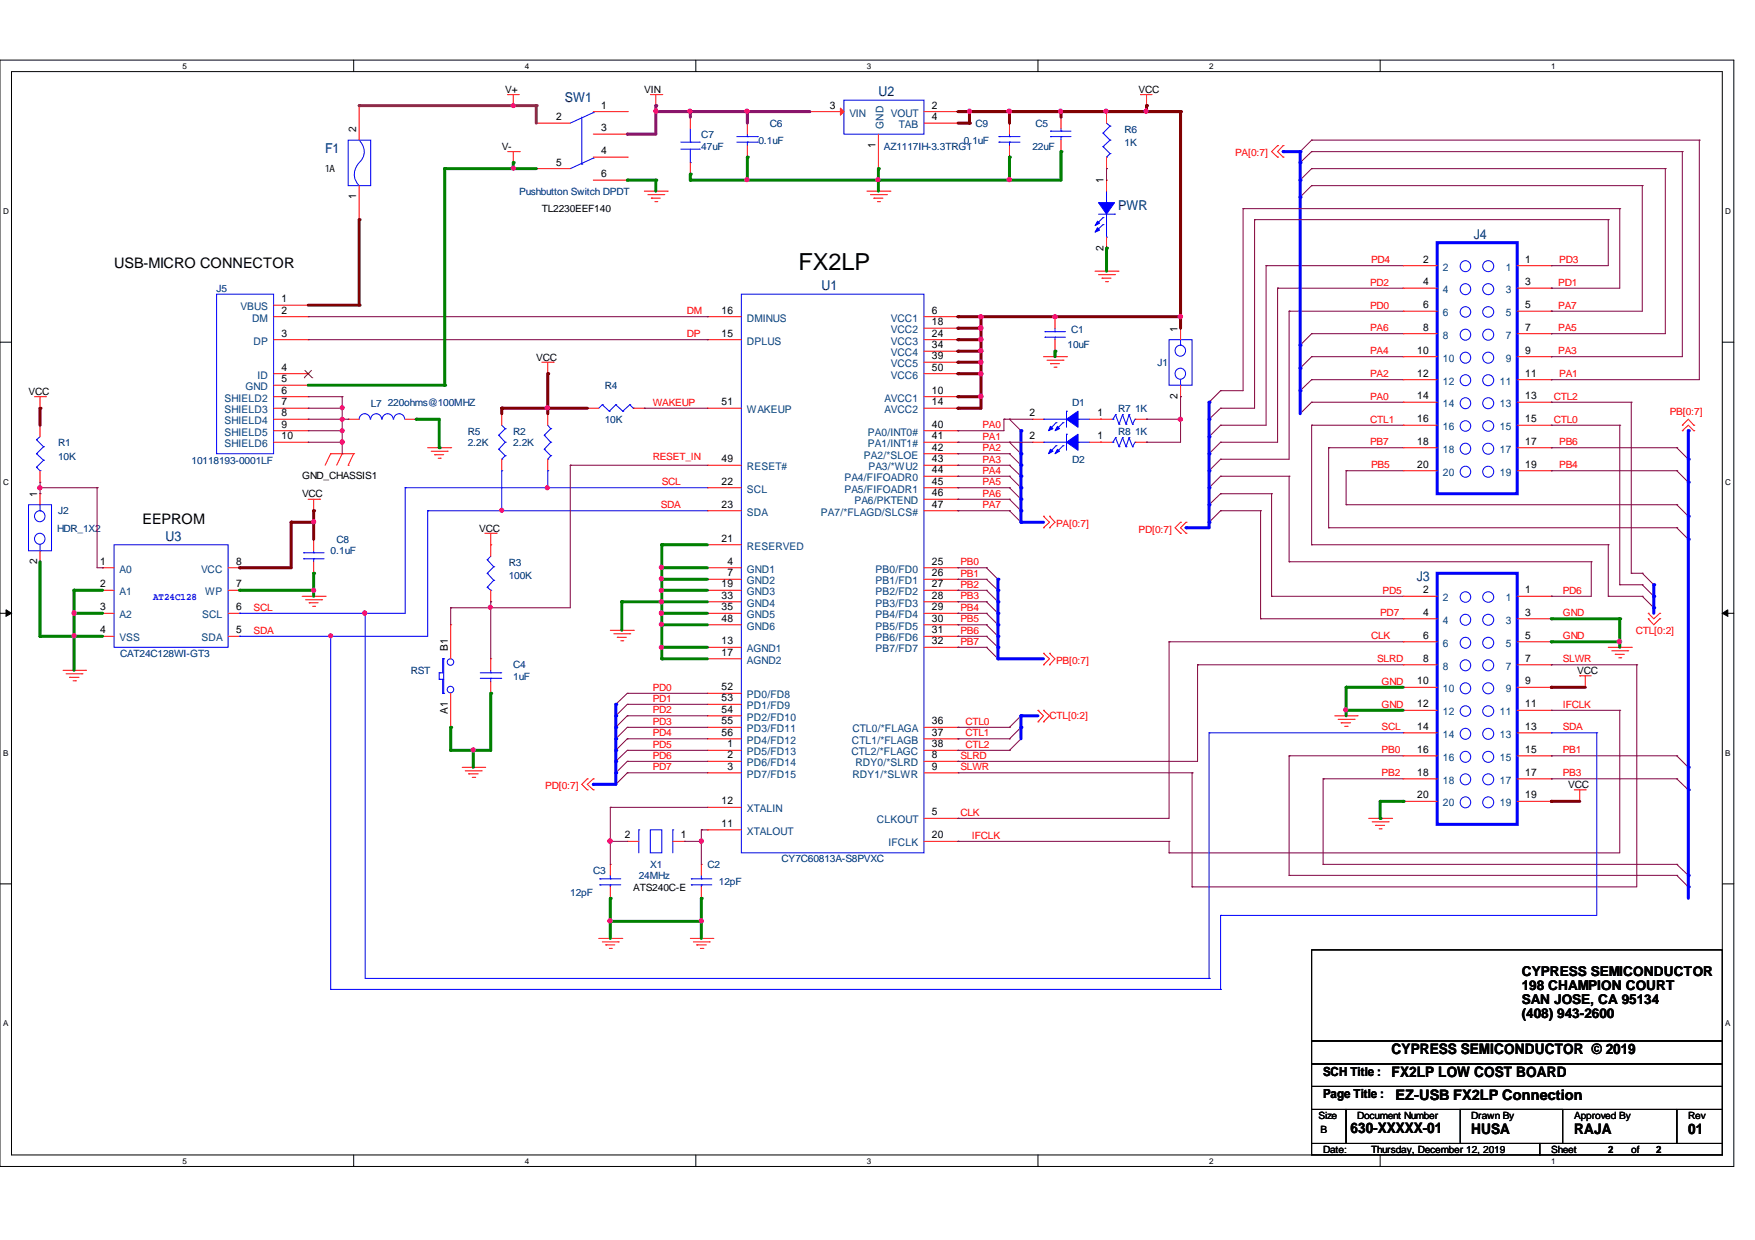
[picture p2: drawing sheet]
<svg xmlns="http://www.w3.org/2000/svg" width="297mm" height="210mm" viewBox="0 0 297 210" stroke-linecap="round" stroke-linejoin="round" font-family="sans-serif">
<defs><g id="words">
<text font-size="4" x="135.1" y="45.6">FX2LP</text>
<g font-size="2.5">
<text x="19.3" y="45.3">USB-MICRO CONNECTOR</text>
<text x="24.1" y="88.7">EEPROM</text>
<text x="235.5" y="178.5">CYPRESS SEMICONDUCTOR © 2019</text>
<text x="235.5" y="182.4">FX2LP LOW COST BOARD</text>
<text x="228.6" y="191.8">630-XXXXX-01</text>
<text x="236.2" y="186.2">EZ-USB FX2LP Connection</text>
<text x="249" y="192">HUSA</text>
<text x="266.4" y="192">RAJA</text>
<text x="285.8" y="192">01</text>
</g>
<g font-size="2.3" fill="#000080">
<text x="95.6" y="17.2">SW1</text>
<text x="148.7" y="16.3">U2</text>
<text x="55" y="25.9">F1</text>
<text x="189.2" y="35.6">PWR</text>
<text x="249.4" y="40.4">J4</text>
<text x="139" y="49">U1</text>
<text x="28" y="91.5">U3</text>
<text x="239.8" y="98.3">J3</text>
</g>
<g font-size="2.3">
<text x="257.6" y="165.2">CYPRESS SEMICONDUCTOR</text>
<text x="257.6" y="167.6">198 CHAMPION COURT</text>
<text x="257.6" y="169.9">SAN JOSE, CA 95134</text>
<text x="257.6" y="172.3">(408) 943-2600</text>
</g>
<g font-size="2.1">
<text x="223.9" y="182.1">SCH Title :</text>
<text x="223.9" y="185.9">Page Title :</text>
</g>
<g font-size="1.8">
<text x="60.3" y="22.4" transform="rotate(-90 60.3 22.4)">2</text>
<text x="94.1" y="20.3">2</text>
<text x="101.8" y="18.4">1</text>
<text x="101.8" y="22.2">3</text>
<text x="140.5" y="18.4">3</text>
<text x="157.7" y="18.4">2</text>
<text x="157.7" y="20.3">4</text>
<text x="94.1" y="28">5</text>
<text x="101.8" y="30">6</text>
<text x="101.8" y="26.1">4</text>
<text x="148.2" y="25" transform="rotate(-90 148.2 25)">1</text>
<text x="60.3" y="33.7" transform="rotate(-90 60.3 33.7)">1</text>
<text x="186.8" y="31" transform="rotate(-90 186.8 31)">1</text>
<text x="186.8" y="42.4" transform="rotate(-90 186.8 42.4)">2</text>
<text x="240.9" y="44.5">2</text>
<text x="258.1" y="44.5">1</text>
<text x="47.7" y="51.2">1</text>
<text x="47.7" y="53.1">2</text>
<text x="122.1" y="53.1">16</text>
<text x="157.7" y="53.1">6</text>
<text x="240.9" y="48.3">4</text>
<text x="240.9" y="52.2">6</text>
<text x="258.1" y="48.3">3</text>
<text x="258.1" y="52.2">5</text>
<text x="47.7" y="57">3</text>
<text x="122.1" y="57">15</text>
<text x="157.7" y="55">18</text>
<text x="157.7" y="57">24</text>
<text x="157.7" y="58.9">34</text>
<text x="199.3" y="56.1" transform="rotate(-90 199.3 56.1)">1</text>
<text x="239.9" y="59.9">10</text>
<text x="240.9" y="56">8</text>
<text x="258.1" y="56">7</text>
<text x="258.1" y="59.9">9</text>
<text x="47.7" y="62.8">4</text>
<text x="47.7" y="64.7">5</text>
<text x="157.7" y="60.8">39</text>
<text x="157.7" y="62.8">50</text>
<text x="239.9" y="63.8">12</text>
<text x="258.1" y="63.8">11</text>
<text x="47.7" y="66.6">6</text>
<text x="47.7" y="68.6">7</text>
<text x="47.7" y="70.5">8</text>
<text x="122.1" y="68.6">51</text>
<text x="157.7" y="66.6">10</text>
<text x="157.7" y="68.6">14</text>
<text x="174.2" y="70.5">2</text>
<text x="185.8" y="70.5">1</text>
<text x="199.3" y="67.5" transform="rotate(-90 199.3 67.5)">2</text>
<text x="239.9" y="67.6">14</text>
<text x="239.9" y="71.5">16</text>
<text x="258.1" y="67.6">13</text>
<text x="258.1" y="71.5">15</text>
<text x="47.7" y="72.4">9</text>
<text x="47.7" y="74.4">10</text>
<text x="157.7" y="72.4">40</text>
<text x="157.7" y="74.4">41</text>
<text x="157.7" y="76.3">42</text>
<text x="174.2" y="74.4">2</text>
<text x="185.8" y="74.4">1</text>
<text x="239.9" y="75.3">18</text>
<text x="258.1" y="75.3">17</text>
<text x="122.1" y="78.2">49</text>
<text x="122.1" y="82.1">22</text>
<text x="157.7" y="78.2">43</text>
<text x="157.7" y="80.1">44</text>
<text x="157.7" y="82.1">45</text>
<text x="239.9" y="79.2">20</text>
<text x="258.1" y="79.2">19</text>
<text x="6.3" y="84.1" transform="rotate(-90 6.3 84.1)">1</text>
<text x="122.1" y="86">23</text>
<text x="157.7" y="84">46</text>
<text x="157.7" y="86">47</text>
<text x="6.3" y="95.5" transform="rotate(-90 6.3 95.5)">2</text>
<text x="16.9" y="95.6">1</text>
<text x="40" y="95.6">8</text>
<text x="122.1" y="91.7">21</text>
<text x="123.1" y="95.6">4</text>
<text x="157.7" y="95.6">25</text>
<text x="16.9" y="99.4">2</text>
<text x="40" y="99.4">7</text>
<text x="122.1" y="99.4">19</text>
<text x="122.1" y="101.4">33</text>
<text x="123.1" y="97.6">7</text>
<text x="157.7" y="97.6">26</text>
<text x="157.7" y="99.4">27</text>
<text x="157.7" y="101.4">28</text>
<text x="240.9" y="100.4">2</text>
<text x="258.1" y="100.4">1</text>
<text x="16.9" y="103.3">3</text>
<text x="16.9" y="107.2">4</text>
<text x="40" y="103.3">6</text>
<text x="40" y="107.2">5</text>
<text x="122.1" y="103.3">35</text>
<text x="122.1" y="105.3">48</text>
<text x="157.7" y="103.3">29</text>
<text x="157.7" y="105.3">30</text>
<text x="157.7" y="107.2">31</text>
<text x="240.9" y="104.2">4</text>
<text x="258.1" y="104.2">3</text>
<text x="75.8" y="110.2" transform="rotate(-90 75.8 110.2)">B1</text>
<text x="122.1" y="109.1">13</text>
<text x="122.1" y="111">17</text>
<text x="157.7" y="109.1">32</text>
<text x="240.9" y="108.1">6</text>
<text x="240.9" y="112">8</text>
<text x="258.1" y="108.1">5</text>
<text x="258.1" y="112">7</text>
<text x="122.1" y="116.9">52</text>
<text x="122.1" y="118.7">53</text>
<text x="239.9" y="115.8">10</text>
<text x="239.9" y="119.7">12</text>
<text x="258.1" y="115.8">9</text>
<text x="258.1" y="119.7">11</text>
<text x="75.8" y="120.8" transform="rotate(-90 75.8 120.8)">A1</text>
<text x="122.1" y="120.7">54</text>
<text x="122.1" y="122.6">55</text>
<text x="122.1" y="124.6">56</text>
<text x="157.7" y="122.6">36</text>
<text x="157.7" y="124.6">37</text>
<text x="239.9" y="123.5">14</text>
<text x="258.1" y="123.5">13</text>
<text x="123.1" y="126.5">1</text>
<text x="123.1" y="128.4">2</text>
<text x="123.1" y="130.3">3</text>
<text x="157.7" y="126.5">38</text>
<text x="157.7" y="128.4">8</text>
<text x="157.7" y="130.3">9</text>
<text x="239.9" y="127.4">16</text>
<text x="239.9" y="131.3">18</text>
<text x="258.1" y="127.4">15</text>
<text x="258.1" y="131.3">17</text>
<text x="122.1" y="136.2">12</text>
<text x="239.9" y="135.1">20</text>
<text x="258.1" y="135.1">19</text>
<text x="105.7" y="141.9">2</text>
<text x="115.2" y="141.9">1</text>
<text x="122.1" y="140">11</text>
<text x="157.7" y="141.9">20</text>
<text x="157.7" y="138">5</text>
</g>
<g font-size="1.8" fill="#004080">
<text x="143.8" y="19.7">VIN</text>
<text x="149.5" y="21.8" transform="rotate(-90 149.5 21.8)">GND</text>
<text x="150.8" y="19.7">VOUT</text>
<text x="152.1" y="21.7">TAB</text>
<text x="244.2" y="45.8">2</text>
<text x="254.8" y="45.8">1</text>
<text x="40.7" y="52.5">VBUS</text>
<text x="244.2" y="49.6">4</text>
<text x="244.2" y="53.5">6</text>
<text x="254.8" y="49.6">3</text>
<text x="254.8" y="53.5">5</text>
<text x="42.7" y="54.5">DM</text>
<text x="42.9" y="58.3">DP</text>
<text x="126.4" y="54.5">DMINUS</text>
<text x="126.4" y="58.3">DPLUS</text>
<text x="150.8" y="54.5">VCC1</text>
<text x="150.8" y="56.4">VCC2</text>
<text x="150.8" y="58.3">VCC3</text>
<text x="244.2" y="57.3">8</text>
<text x="254.8" y="57.3">7</text>
<text x="43.6" y="64.1">ID</text>
<text x="150.8" y="60.3">VCC4</text>
<text x="150.8" y="62.2">VCC5</text>
<text x="150.8" y="64.1">VCC6</text>
<text x="244.2" y="61.2">10</text>
<text x="244.2" y="65.1">12</text>
<text x="253.8" y="65.1">11</text>
<text x="254.8" y="61.2">9</text>
<text x="38" y="68">SHIELD2</text>
<text x="38" y="69.9">SHIELD3</text>
<text x="38" y="71.8">SHIELD4</text>
<text x="41.6" y="66.1">GND</text>
<text x="126.4" y="69.9">WAKEUP</text>
<text x="149.7" y="68">AVCC1</text>
<text x="149.7" y="69.9">AVCC2</text>
<text x="244.2" y="68.9">14</text>
<text x="253.8" y="68.9">13</text>
<text x="38" y="73.8">SHIELD5</text>
<text x="38" y="75.7">SHIELD6</text>
<text x="146.2" y="77.7">PA2/*SLOE</text>
<text x="146.9" y="73.8">PA0/INT0#</text>
<text x="146.9" y="75.7">PA1/INT1#</text>
<text x="244.2" y="72.8">16</text>
<text x="244.2" y="76.6">18</text>
<text x="253.8" y="72.8">15</text>
<text x="253.8" y="76.6">17</text>
<text x="126.4" y="79.6">RESET#</text>
<text x="126.4" y="83.4">SCL</text>
<text x="142.9" y="81.5">PA4/FIFOADR0</text>
<text x="142.9" y="83.4">PA5/FIFOADR1</text>
<text x="147" y="79.6">PA3/*WU2</text>
<text x="244.2" y="80.5">20</text>
<text x="253.8" y="80.5">19</text>
<text x="126.4" y="87.3">SDA</text>
<text x="138.9" y="87.3">PA7/*FLAGD/SLCS#</text>
<text x="144.6" y="85.4">PA6/PKTEND</text>
<text x="126.4" y="93.1">RESERVED</text>
<text x="20.2" y="97">A0</text>
<text x="20.2" y="100.8">A1</text>
<text x="34" y="97">VCC</text>
<text x="34.7" y="100.8">WP</text>
<text x="126.4" y="97">GND1</text>
<text x="126.4" y="98.9">GND2</text>
<text x="126.4" y="100.8">GND3</text>
<text x="148.2" y="97">PB0/FD0</text>
<text x="148.2" y="98.9">PB1/FD1</text>
<text x="148.2" y="100.8">PB2/FD2</text>
<text x="244.2" y="101.8">2</text>
<text x="254.8" y="101.8">1</text>
<text x="20.2" y="104.7">A2</text>
<text x="34.2" y="104.7">SCL</text>
<text x="126.4" y="102.7">GND4</text>
<text x="126.4" y="104.7">GND5</text>
<text x="126.4" y="106.6">GND6</text>
<text x="148.2" y="102.7">PB3/FD3</text>
<text x="148.2" y="104.7">PB4/FD4</text>
<text x="148.2" y="106.6">PB5/FD5</text>
<text x="244.2" y="105.6">4</text>
<text x="254.8" y="105.6">3</text>
<text x="20.2" y="108.6">VSS</text>
<text x="34.1" y="108.6">SDA</text>
<text x="126.4" y="110.4">AGND1</text>
<text x="126.4" y="112.4">AGND2</text>
<text x="148.2" y="108.6">PB6/FD6</text>
<text x="148.2" y="110.4">PB7/FD7</text>
<text x="244.2" y="109.5">6</text>
<text x="244.2" y="113.4">8</text>
<text x="254.8" y="109.5">5</text>
<text x="254.8" y="113.4">7</text>
<text x="126.4" y="118.2">PD0/FD8</text>
<text x="244.2" y="117.2">10</text>
<text x="254.8" y="117.2">9</text>
<text x="126.4" y="120.1">PD1/FD9</text>
<text x="126.4" y="122">PD2/FD10</text>
<text x="126.4" y="124">PD3/FD11</text>
<text x="126.4" y="125.9">PD4/FD12</text>
<text x="144.2" y="125.9">CTL1/*FLAGB</text>
<text x="144.3" y="124">CTL0/*FLAGA</text>
<text x="244.2" y="121.1">12</text>
<text x="244.2" y="124.9">14</text>
<text x="253.8" y="121.1">11</text>
<text x="253.8" y="124.9">13</text>
<text x="126.4" y="127.9">PD5/FD13</text>
<text x="126.4" y="129.7">PD6/FD14</text>
<text x="126.4" y="131.7">PD7/FD15</text>
<text x="144.1" y="127.9">CTL2/*FLAGC</text>
<text x="144.3" y="131.7">RDY1/*SLWR</text>
<text x="144.8" y="129.7">RDY0/*SLRD</text>
<text x="244.2" y="128.8">16</text>
<text x="253.8" y="128.8">15</text>
<text x="126.4" y="137.5">XTALIN</text>
<text x="244.2" y="132.7">18</text>
<text x="244.2" y="136.5">20</text>
<text x="253.8" y="132.7">17</text>
<text x="253.8" y="136.5">19</text>
<text x="126.4" y="141.3">XTALOUT</text>
<text x="148.4" y="139.4">CLKOUT</text>
<text x="150.4" y="143.3">IFCLK</text>
</g>
<g font-size="1.7">
<text x="85.5" y="15.7">V+</text>
<text x="109.1" y="15.7">VIN</text>
<text x="192.7" y="15.7">VCC</text>
<text x="55" y="29.1">1A</text>
<text x="84.9" y="25.3">V-</text>
<text x="91.7" y="35.9">TL2230EEF140</text>
<text x="90.8" y="61.1">VCC</text>
<text x="4.8" y="66.8">VCC</text>
<text x="51.1" y="81.1">GND_CHASSIS1</text>
<text x="51.1" y="84.2">VCC</text>
<text x="81.1" y="90">VCC</text>
<text x="267" y="114.1">VCC</text>
<text x="265.4" y="133.4">VCC</text>
<text x="107.2" y="150.8">ATS240C-E</text>
<text x="223.2" y="189.4">Size</text>
<text x="223.5" y="191.9">B</text>
<text x="229.7" y="189.4">Document Number</text>
<text x="249" y="189.4">Drawn By</text>
<text x="266.4" y="189.4">Approved By</text>
<text x="285.8" y="189.4">Rev</text>
<text x="223.9" y="195.2">Date:</text>
<text x="232.1" y="195.2">Thursday, December 12, 2019</text>
<text x="262.6" y="195.2">Sheet</text>
<text x="272.2" y="195.2">2</text>
<text x="276.1" y="195.2">of</text>
<text x="280.3" y="195.2">2</text>
</g>
<g font-size="1.7" fill="#000080">
<text x="118.7" y="23.4">C7</text>
<text x="130.3" y="21.4">C6</text>
<text x="165.1" y="21.4">C9</text>
<text x="175.3" y="21.4">C5</text>
<text x="190.3" y="22.5">R6</text>
<text x="118.7" y="25.3">47uF</text>
<text x="128.4" y="24.3">0.1uF</text>
<text x="149.6" y="25.3">AZ1117IH-3.3TRG1</text>
<text x="163.2" y="24.3">0.1uF</text>
<text x="174.8" y="25.3">22uF</text>
<text x="190.3" y="24.7">1K</text>
<text x="87.9" y="33">Pushbutton Switch DPDT</text>
<text x="36.7" y="49.5">J5</text>
<text x="180.7" y="58.9">10uF</text>
<text x="181.3" y="56.4">C1</text>
<text x="102.4" y="65.9">R4</text>
<text x="195.9" y="62">J1</text>
<text x="62.7" y="68.9">L7</text>
<text x="65.6" y="68.8">220ohms@100MHZ</text>
<text x="102.4" y="71.6">10K</text>
<text x="181.4" y="68.8">D1</text>
<text x="189.2" y="69.7">R7</text>
<text x="192.1" y="69.7">1K</text>
<text x="9.8" y="75.5">R1</text>
<text x="9.8" y="77.8">10K</text>
<text x="79.2" y="73.6">R5</text>
<text x="79.2" y="75.5">2.2K</text>
<text x="86.9" y="73.6">R2</text>
<text x="86.9" y="75.5">2.2K</text>
<text x="189.2" y="73.6">R8</text>
<text x="192.1" y="73.6">1K</text>
<text x="32.4" y="78.6">10118193-0001LF</text>
<text x="181.4" y="78.4">D2</text>
<text x="9.8" y="87.1">J2</text>
<text x="9.7" y="90">HDR_1X2</text>
<text x="56" y="93.8">0.1uF</text>
<text x="57" y="91.9">C8</text>
<text x="86.1" y="95.8">R3</text>
<text x="86.1" y="98.1">100K</text>
<text x="20.3" y="111.2">CAT24C128WI-GT3</text>
<text x="86.9" y="113.1">C4</text>
<text x="69.5" y="114.1">RST</text>
<text x="86.9" y="115.1">1uF</text>
<text x="100.4" y="147.9">C3</text>
<text x="108.1" y="148.9">24MHz</text>
<text x="110.1" y="146.9">X1</text>
<text x="119.7" y="146.9">C2</text>
<text x="121.7" y="149.8">12pF</text>
<text x="132.2" y="146">CY7C60813A-S8PVXC</text>
<text x="96.5" y="151.7">12pF</text>
</g>
<g font-size="1.7" fill="#f00">
<text x="209" y="26.4">PA[0:7]</text>
<text x="232.1" y="44.5">PD4</text>
<text x="263.9" y="44.5">PD3</text>
<text x="116.2" y="53.2">DM</text>
<text x="231.9" y="48.4">PD2</text>
<text x="231.9" y="52.3">PD0</text>
<text x="263.7" y="48.4">PD1</text>
<text x="263.7" y="52.3">PA7</text>
<text x="116.2" y="57.1">DP</text>
<text x="231.9" y="56.1">PA6</text>
<text x="231.9" y="60">PA4</text>
<text x="263.7" y="56.1">PA5</text>
<text x="263.7" y="60">PA3</text>
<text x="231.9" y="63.9">PA2</text>
<text x="263.9" y="63.9">PA1</text>
<text x="110.5" y="68.7">WAKEUP</text>
<text x="231.9" y="67.7">PA0</text>
<text x="231.9" y="71.6">CTL1</text>
<text x="263" y="67.7">CTL2</text>
<text x="263" y="71.6">CTL0</text>
<text x="282.6" y="70.3">PB[0:7]</text>
<text x="110.5" y="77.9">RESET_IN</text>
<text x="166.3" y="74.4">PA1</text>
<text x="166.3" y="76.4">PA2</text>
<text x="166.3" y="72.5">PA0</text>
<text x="231.9" y="75.4">PB7</text>
<text x="263.9" y="75.4">PB6</text>
<text x="112" y="82.1">SCL</text>
<text x="166.3" y="78.3">PA3</text>
<text x="166.3" y="80.2">PA4</text>
<text x="166.3" y="82.1">PA5</text>
<text x="232.1" y="79.3">PB5</text>
<text x="263.9" y="79.3">PB4</text>
<text x="111.8" y="86">SDA</text>
<text x="166.3" y="84.1">PA6</text>
<text x="166.3" y="86">PA7</text>
<text x="178.7" y="89.2">PA[0:7]</text>
<text x="162.6" y="95.7">PB0</text>
<text x="192.7" y="90.2">PD[0:7]</text>
<text x="162.6" y="97.6">PB1</text>
<text x="162.6" y="99.5">PB2</text>
<text x="162.6" y="101.4">PB3</text>
<text x="234" y="100.5">PD5</text>
<text x="264.5" y="100.5">PD6</text>
<text x="42.9" y="103.4">SCL</text>
<text x="42.9" y="107.3">SDA</text>
<text x="162.6" y="103.4">PB4</text>
<text x="162.6" y="105.3">PB5</text>
<text x="162.6" y="107.3">PB6</text>
<text x="233.6" y="104.3">PD7</text>
<text x="264.5" y="104.3">GND</text>
<text x="276.9" y="107.4">CTL[0:2]</text>
<text x="162.6" y="109.1">PB7</text>
<text x="178.7" y="112.4">PB[0:7]</text>
<text x="232.1" y="108.2">CLK</text>
<text x="233.1" y="112.1">SLRD</text>
<text x="264.5" y="108.2">GND</text>
<text x="264.5" y="112.1">SLWR</text>
<text x="110.5" y="116.9">PD0</text>
<text x="110.5" y="118.8">PD1</text>
<text x="233.8" y="115.9">GND</text>
<text x="233.8" y="119.8">GND</text>
<text x="264.5" y="119.8">IFCLK</text>
<text x="110.5" y="120.7">PD2</text>
<text x="110.5" y="122.7">PD3</text>
<text x="110.5" y="124.6">PD4</text>
<text x="163.4" y="122.7">CTL0</text>
<text x="163.4" y="124.6">CTL1</text>
<text x="177.6" y="121.7">CTL[0:2]</text>
<text x="233.8" y="123.6">SCL</text>
<text x="264.5" y="123.6">SDA</text>
<text x="110.5" y="126.6">PD5</text>
<text x="110.5" y="128.5">PD6</text>
<text x="110.5" y="130.4">PD7</text>
<text x="162.6" y="128.5">SLRD</text>
<text x="162.6" y="130.4">SLWR</text>
<text x="163.4" y="126.6">CTL2</text>
<text x="233.8" y="127.5">PB0</text>
<text x="233.8" y="131.4">PB2</text>
<text x="264.5" y="127.5">PB1</text>
<text x="264.5" y="131.4">PB3</text>
<text x="92.3" y="133.6">PD[0:7]</text>
<text x="162.6" y="138.1">CLK</text>
<text x="164.5" y="142">IFCLK</text>
</g>
<text font-size="1.7" fill="#00f" x="25.9" y="101.6">AT24C128</text>
<g font-size="1.4">
<text x="30.9" y="11.7">5</text>
<text x="88.8" y="11.7">4</text>
<text x="146.7" y="11.7">3</text>
<text x="204.6" y="11.7">2</text>
<text x="262.6" y="11.7">1</text>
<text x=".5" y="36.3">D</text>
<text x="292" y="36.3">D</text>
<text x=".5" y="82.1">C</text>
<text x="292" y="82.1">C</text>
<text x=".5" y="127.9">B</text>
<text x="292" y="127.9">B</text>
<text x=".5" y="173.8">A</text>
<text x="292" y="173.8">A</text>
<text x="30.9" y="197">5</text>
<text x="88.8" y="197">4</text>
<text x="146.7" y="197">3</text>
<text x="204.6" y="197">2</text>
<text x="262.6" y="197">1</text>
</g>
</g></defs>
<path d="M0 10.2h293.5v187.3h-293.5zM1.9 12.1h289.6v183.4h-289.6z" fill="none" stroke="#000" stroke-width=".17"/>
<g fill="#fff">
<path d="M30.9 10.4h.7v1.5h-.7z"/>
<path d="M30.9 195.8h.7v1.4h-.7z"/>
</g>
<path d="M59.9 10.2v1.9M59.9 195.5v2" fill="none" stroke="#000" stroke-width=".17"/>
<g fill="#fff">
<path d="M88.8 10.4h.7v1.5h-.7z"/>
<path d="M88.8 195.8h.7v1.4h-.7z"/>
</g>
<path d="M117.8 10.2v1.9M117.8 195.5v2" fill="none" stroke="#000" stroke-width=".17"/>
<g fill="#fff">
<path d="M146.7 10.4h.7v1.5h-.7z"/>
<path d="M146.7 195.8h.7v1.4h-.7z"/>
</g>
<path d="M175.7 10.2v1.9M175.7 195.5v2" fill="none" stroke="#000" stroke-width=".17"/>
<g fill="#fff">
<path d="M204.6 10.4h.7v1.5h-.7z"/>
<path d="M204.6 195.8h.7v1.4h-.7z"/>
</g>
<path d="M233.6 10.2v1.9M233.6 195.5v2" fill="none" stroke="#000" stroke-width=".17"/>
<g fill="#fff">
<path d="M262.6 10.4h.6v1.5h-.6z"/>
<path d="M262.6 195.8h.6v1.4h-.6z"/>
<path d="M.5 35h.9v1.4h-.9z"/>
<path d="M292 35h.9v1.4h-.9z"/>
<path d="M.5 80.8h.9v1.4h-.9z"/>
<path d="M292 80.8h.9v1.4h-.9z"/>
</g>
<path d="M0 57.9h1.9M291.5 57.9h2" fill="none" stroke="#000" stroke-width=".17"/>
<g fill="#fff">
<path d="M.5 126.7h.9v1.4h-.9z"/>
<path d="M292 126.7h.9v1.4h-.9z"/>
</g>
<path d="M0 103.8h1.9M291.5 103.8h2" fill="none" stroke="#000" stroke-width=".17"/>
<path d="M1 103.2l.9 .6-.9 .5zM291.5 103.8l.9-.6v1.1z" fill="#000" stroke="#000" stroke-width=".17"/>
<g fill="#fff">
<path d="M.5 172.5h.9v1.4h-.9z"/>
<path d="M292 172.5h.9v1.4h-.9z"/>
</g>
<path d="M0 149.6h1.9M291.5 149.6h2M222 176.2h69.5v3.9h-69.5zM222 160.8h69.5v15.4h-69.5zM222 180.1h69.5v3.8h-69.5zM222 187.8h5.8v5.8h-5.8zM222 193.6h38.6v1.9h-38.6zM222 183.9h69.5v3.9h-69.5zM227.8 187.8h56v5.8h-56zM247.1 187.8h17.4v5.8h-17.4zM260.6 193.6h30.9v1.9h-30.9zM283.8 187.8h7.7v5.8h-7.7z" fill="none" stroke="#000" stroke-width=".17"/>
<g fill="none" stroke="#f00" stroke-width=".17">
<path d="M60.8 17.9h.1M60.8 17.9v5.8M85.9 16h.1M85.9 16h2M86.9 17.9h.1M86.9 16v1.9M100.4 18.9h5.8M106.2 18.9h.1M110.1 16h1.9M111 17.9h.1M111 16v1.9M112 16h.1"/>
<path d="M116.8 19.8h.1M116.8 19.8v2M137.1 18.9h.1M137.1 18.9h5.7M156.4 18.9h5.7M162.1 18.9h.1M179.6 19.8h.1M179.6 19.8v2M187.3 18.9h.1M187.3 18.9v1.9M193 16h.1M193 16h2"/>
<path d="M194.1 17.9h.1M194.1 16v1.9M60.8 37.2h.1M60.8 31.4v5.8M85.9 25.7h2M86.9 27.5h.1M86.9 25.7v1.8M87.9 25.7h.1M90.8 20.8h.1M90.8 28.5h.1M90.8 20.8h5.7M90.8 28.5h5.7"/>
<path d="M100.4 22.7h5.8M100.4 30.5h5.8M100.4 26.6h5.8M106.2 22.7h.1M106.2 30.5h.1M106.2 26.6h.1M109.1 32.4h3.8M109.6 32.9h2.8M110.2 33.5h.1M110.2 33.5h1.6M110.8 34.1h.4M111.2 34.1h.1"/>
<path d="M112.4 32.9h.1M112.9 32.4h.1M116.8 29.5h.1M116.8 27.5v2M126.5 20.8h.1M126.5 26.6h.1M126.5 20.8v1.9M126.5 24.7v1.9M146.7 32.4h3.9M147.3 32.9h2.7M147.9 33.5h.1M147.9 33.5h1.5"/>
<path d="M148.5 34.1h.3M148.7 28.5h.1M148.7 22.7v5.8M148.8 34.1h.1M150 32.9h.1M150.6 32.4h.1M156.4 20.8h5.7M162.1 20.8h.1M170.9 20.8h.1M170.9 26.6h.1M170.9 20.8v1.9M170.9 24.7v1.9"/>
<path d="M179.6 25.7h.1M179.6 23.7v2M187.3 28.5h.1M187.3 30.5h.1M187.3 26.6v1.9M187.3 30.5v1.9M216.2 24.7h.1M216.2 26.6h.1M216.2 24.7l-1 1 1 .9M217.2 24.7h.1M217.2 26.6h.1M217.2 24.7l-1 1 1 .9"/>
<path d="M46.3 51.7h5.9M46.3 53.6h5.9M46.3 57.5h5.9M52.2 51.7h.1M52.2 53.6h.1M52.2 57.5h.1M119.7 53.6h.1M119.7 57.5h.1M119.7 53.6h5.8M119.7 57.5h5.8M156.4 53.6h5.7M156.4 57.5h5.7"/>
<path d="M156.4 55.6h5.7M156.4 59.5h5.7M162.1 53.6h.1M162.1 55.6h.1M162.1 57.5h.1M162.1 59.5h.1M178.6 59.5h.1M178.6 53.6h.1M178.6 53.6v2M178.6 57.5v2M185.3 45.9h3.9M185.9 46.5h2.7"/>
<path d="M186.5 47.1h.1M186.5 47.1h1.5M187.1 47.7h.4M187.3 42h.1M187.3 40.1v1.9M187.5 47.7h.1M188.6 46.5h.1M189.2 45.9h.1M199.8 55.6h.1M199.8 55.6v1.9M237.5 45h.1M237.5 48.8h.1"/>
<path d="M237.5 52.7h.1M237.5 56.5h.1M237.5 45h5.7M237.5 48.8h5.7M237.5 52.7h5.7M237.5 56.5h5.7M256.8 45h5.8M256.8 48.8h5.8M256.8 52.7h5.8M256.8 56.5h5.8M262.6 45h.1M262.6 48.8h.1"/>
<path d="M262.6 52.7h.1M262.6 56.5h.1M5.8 67.2h1.9M6.8 69.1h.1M6.8 72h.1M6.8 67.2v1.9M6.8 72v1.9M6.8 79.7v1.9M7.7 67.2h.1M46.3 67.2h5.9M46.3 71h5.9M46.3 74.9h5.9"/>
<path d="M46.3 63.3h5.9M46.3 65.2h5.9M46.3 69.1h5.9M46.3 72.9h5.9M52.2 63.3h.1M52.2 65.2h.1M52.2 67.2h.1M52.2 69.1h.1M52.2 71h.1M52.2 72.9h.1M52.2 74.9h.1M56 76.8h.1"/>
<path d="M56 76.8l-1 2M56 76.8h3.9M57.9 76.8h.1M57.9 76.8l-.9 2M58.9 78.8h.1M58.9 71h.1M58.9 71h1.9M59.9 76.8h.1M59.9 76.8l-1 2M68.6 71h1.8M70.4 71h.1M72.4 75.8h3.9"/>
<path d="M73 76.4h2.7M73.6 77h.1M73.6 77h1.5M74.2 77.6h.3M74.5 77.6h.1M75.7 76.4h.1M76.3 75.8h.1M84.9 70h.1M84.9 79.7h.1M84.9 70v2M84.9 77.7v2M91.7 61.3h1.9"/>
<path d="M92.7 63.3h.1M92.7 70h.1M92.7 79.7h.1M92.7 61.3v2M92.7 70v2M92.7 77.7v2M93.6 61.3h.1M99.4 69.1h.1M99.4 69.1h1.9M107.2 69.1h1.9M109.1 69.1h.1M119.7 69.1h.1"/>
<path d="M119.7 78.8h.1M119.7 69.1h5.8M119.7 78.8h5.8M156.4 61.3h5.7M156.4 67.2h5.7M156.4 76.8h5.7M156.4 74.9h5.7M156.4 63.3h5.7M156.4 69.1h5.7M156.4 72.9h5.7M156.4 78.8h5.7M162.1 61.3h.1"/>
<path d="M162.1 63.3h.1M162.1 67.2h.1M162.1 69.1h.1M162.1 72.9h.1M162.1 74.9h.1M162.1 76.8h.1M162.1 78.8h.1M174.8 71h.1M174.8 74.9h.1M174.8 71h1.8M174.8 74.9h1.8M176.6 60.4h3.9"/>
<path d="M177.2 61h2.7M177.8 61.6h.1M177.8 61.6h1.5M178.4 62.2h.3M178.7 62.2h.1M179.9 61h.1M180.5 60.4h.1M184.4 71h3.8M184.4 74.9h3.8M186.3 71h.1M186.3 74.9h.1M192.1 71h2"/>
<path d="M192.1 74.9h2M194.1 74.9h.1M194.1 71h.1M199.8 67.2h.1M199.8 65.2v2M237.5 60.4h.1M237.5 64.3h.1M237.5 68.1h.1M237.5 72h.1M237.5 75.8h.1M237.5 79.7h.1M237.5 60.4h5.7"/>
<path d="M237.5 75.8h5.7M237.5 64.3h5.7M237.5 68.1h5.7M237.5 72h5.7M237.5 79.7h5.7M256.8 60.4h5.8M256.8 75.8h5.8M256.8 64.3h5.8M256.8 68.1h5.8M256.8 72h5.8M256.8 79.7h5.8M262.6 60.4h.1"/>
<path d="M262.6 64.3h.1M262.6 68.1h.1M262.6 72h.1M262.6 75.8h.1M262.6 79.7h.1M284.7 72h.1M284.7 72.9h.1M284.7 72l1.1-1 .9 1M284.7 72.9l1.1-.9 .9 .9M286.7 72h.1M286.7 72.9h.1M6.8 83.6h.1"/>
<path d="M6.8 95.1h.1M6.8 81.6h.1M6.8 83.6v1.8M6.8 93.2v1.9M17.4 96.1h.1M17.4 99.9h.1M17.4 96.1h1.9M17.4 99.9h1.9M38.6 96.1h2M38.6 99.9h2M40.6 99.9h.1M40.6 96.1h.1"/>
<path d="M52.2 84.5h1.9M53.1 86.5h.1M53.1 91.3h.1M53.1 97h.1M53.1 84.5v2M53.1 91.3v1.9M53.1 95.1v1.9M54.1 84.5h.1M82 90.3h2M83.1 92.2h.1M83.1 90.3v3.9M83.1 99.9v2"/>
<path d="M84 90.3h.1M119.7 82.6h.1M119.7 86.5h.1M119.7 96.1h.1M119.7 98.1h.1M119.7 99.9h.1M119.7 92.2h.1M119.7 82.6h5.8M119.7 86.5h5.8M119.7 96.1h5.8M119.7 98.1h5.8M119.7 99.9h5.8"/>
<path d="M119.7 92.2h5.8M156.4 84.5h5.7M156.4 82.6h5.7M156.4 86.5h5.7M156.4 96.1h5.7M156.4 98.1h5.7M156.4 99.9h5.7M156.4 80.6h5.7M162.1 80.6h.1M162.1 82.6h.1M162.1 84.5h.1M162.1 86.5h.1"/>
<path d="M162.1 96.1h.1M162.1 98.1h.1M162.1 99.9h.1M176.6 87.4h.1M176.6 89.3h.1M176.6 87.4l1 1-1 .9M177.6 87.4h.1M177.6 89.3h.1M177.6 87.4l1 1-1 .9M199.8 88.4h.1M199.8 90.3h.1M199.8 88.4l-.9 .9 .9 1"/>
<path d="M200.7 88.4h.1M200.7 90.3h.1M200.7 88.4l-.9 .9 .9 1M10.7 113.5h3.8M11.2 114.1h2.7M11.8 114.7h.1M11.8 114.7h1.6M12.4 115.2h.4M12.8 115.2h.1M13.9 114.1h.1M14.5 113.5h.1M17.4 103.8h.1"/>
<path d="M17.4 107.7h.1M17.4 103.8h1.9M17.4 107.7h1.9M38.6 103.8h2M38.6 107.7h2M40.6 103.8h.1M40.6 107.7h.1M51.1 100.9h3.9M51.7 101.5h2.7M52.3 102h.1M52.3 102h1.5M52.9 102.6h.4"/>
<path d="M53.3 102.6h.1M54.4 101.5h.1M55 100.9h.1M76.3 105.8h.1M76.3 105.8v5.7M76.3 117.4v5.7M83.1 101.9h.1M83.1 111.5h.1M83.1 117.4h.1M83.1 111.5v2M83.1 115.4v2M103.3 106.7h3.9"/>
<path d="M103.9 107.3h2.7M104.5 107.9h.1M104.5 107.9h1.5M105.1 108.5h.3M105.4 108.5h.1M106.6 107.3h.1M107.2 106.7h.1M119.7 101.9h.1M119.7 103.8h.1M119.7 105.8h.1M119.7 109.6h.1M119.7 111.5h.1"/>
<path d="M119.7 117.4h.1M119.7 119.2h.1M119.7 109.6h5.8M119.7 101.9h5.8M119.7 103.8h5.8M119.7 105.8h5.8M119.7 111.5h5.8M119.7 117.4h5.8M119.7 119.2h5.8M156.4 109.6h5.7M156.4 101.9h5.7M156.4 103.8h5.7"/>
<path d="M156.4 105.8h5.7M156.4 107.7h5.7M162.1 101.9h.1M162.1 103.8h.1M162.1 105.8h.1M162.1 107.7h.1M162.1 109.6h.1M176.6 110.6h.1M176.6 112.5h.1M176.6 110.6l1 .9-1 1M177.6 110.6h.1M177.6 112.5h.1"/>
<path d="M177.6 110.6l1 .9-1 1M237.5 100.9h.1M237.5 104.7h.1M237.5 108.6h.1M237.5 112.5h.1M237.5 116.3h.1M237.5 100.9h5.7M237.5 104.7h5.7M237.5 108.6h5.7M237.5 112.5h5.7M237.5 116.3h5.7M256.8 100.9h5.8"/>
<path d="M256.8 104.7h5.8M256.8 108.6h5.8M256.8 112.5h5.8M256.8 116.3h5.8M262.6 100.9h.1M262.6 104.7h.1M262.6 108.6h.1M262.6 112.5h.1M262.6 116.3h.1M267.4 114.4h.1M267.4 114.4h1.9M268.3 116.3h.1"/>
<path d="M268.3 114.4v1.9M272.2 109.6h3.9M272.8 110.2h2.7M273.4 110.8h.1M273.4 110.8h1.5M274 111.4h.3M274.3 111.4h.1M275.5 110.2h.1M276.1 109.6h.1M279 104.7h.1M279 103.8h.1M279 104.7l.9 1.1 1-1.1"/>
<path d="M279 103.8l.9 .9 1-.9M280.9 104.7h.1M280.9 103.8h.1M76.3 123.1h.1M78.2 129.9h3.8M78.7 130.5h2.7M79.3 131h.1M79.3 131h1.6M79.9 131.6h.4M80.3 131.6h.1M81.4 130.5h.1M82 129.9h.1"/>
<path d="M99.4 131.8h.1M99.4 133.7h.1M99.4 131.8l-.9 1 .9 .9M100.4 131.8h.1M100.4 133.7h.1M100.4 131.8l-1 1 1 .9M119.7 136.7h.1M119.7 121.2h.1M119.7 123.1h.1M119.7 125.1h.1M119.7 127h.1M119.7 128.9h.1"/>
<path d="M119.7 130.8h.1M119.7 121.2h5.8M119.7 136.7h5.8M119.7 123.1h5.8M119.7 125.1h5.8M119.7 127h5.8M119.7 128.9h5.8M119.7 130.8h5.8M156.4 138.5h5.7M156.4 123.1h5.7M156.4 125.1h5.7M156.4 127h5.7"/>
<path d="M156.4 128.9h5.7M156.4 130.8h5.7M162.1 138.5h.1M162.1 123.1h.1M162.1 125.1h.1M162.1 127h.1M162.1 128.9h.1M162.1 130.8h.1M175.7 122.2h.1M175.7 120.2h.1M175.7 120.2l.9 1-.9 1M176.6 122.2h.1"/>
<path d="M176.6 120.2h.1M176.6 120.2l1 1-1 1M225.9 121.2h3.8M226.5 121.8h2.7M227 122.4h.1M227 122.4h1.6M227.6 123h.4M228 123h.1M229.2 121.8h.1M229.7 121.2h.1M231.6 138.5h3.9M232.2 139.1h2.7"/>
<path d="M232.8 139.7h.1M232.8 139.7h1.6M234.9 139.1h.1M235.5 138.5h.1M237.5 120.2h.1M237.5 124.1h.1M237.5 127.9h.1M237.5 131.8h.1M237.5 135.7h.1M237.5 120.2h5.7M237.5 124.1h5.7M237.5 127.9h5.7"/>
<path d="M237.5 131.8h5.7M237.5 135.7h5.7M256.8 120.2h5.8M256.8 124.1h5.8M256.8 127.9h5.8M256.8 131.8h5.8M256.8 135.7h5.8M262.6 120.2h.1M262.6 124.1h.1M262.6 127.9h.1M262.6 131.8h.1M262.6 135.7h.1"/>
<path d="M266.4 133.7h1.9M267.4 135.7h.1M267.4 133.7v2M268.3 133.7h.1M101.3 158.8h3.9M101.9 159.4h2.7M102.5 159.9h.1M102.5 159.9h1.6M103.3 152.1h.1M103.3 146.3h.1M103.3 146.3v1.9M103.3 150.1v2"/>
<path d="M104.6 159.4h.1M105.2 158.8h.1M106.2 142.4h.1M106.2 142.4h1.9M113.9 142.4h1.9M115.8 142.4h.1M116.8 158.8h3.8M117.3 159.4h2.8M117.9 159.9h.1M117.9 159.9h1.6M118.7 152.1h.1M118.7 146.3h.1"/>
<path d="M118.7 146.3v1.9M118.7 150.1v2M119.7 140.5h.1M119.7 140.5h5.8M120.1 159.4h.1M120.6 158.8h.1M156.4 142.4h5.7M162.1 142.4h.1M233.4 140.3h.4M233.8 140.3h.1M103.1 160.5h.4M103.5 160.5h.1"/>
<path d="M118.5 160.5h.5M119 160.5h.1"/>
</g>
<g fill="none" stroke="#800040" stroke-width=".17">
<path d="M220 25.7h.1M220 27.5h.1M220 30.5h.1M220 33.4h.1M222 23.7l-2 2M222 25.7l-2 1.8M222 28.5l-2 2M222 31.4l-2 2M220 58.4h.1M222 56.5l-2 1.9M170.9 71h.1M170.9 74.9h.1"/>
<path d="M170.9 76.8h.1M170.9 78.8h.1M170.9 71l1.9 1.9M170.9 74.9l1.9 1.9M170.9 76.8l1.9 2M170.9 78.8l1.9 1.8M204.6 68.1h.1M204.6 71h.1M204.6 73.9h.1M204.6 76.8h.1M204.6 79.7h.1M206.6 66.1l-2 2"/>
<path d="M206.6 69.1l-2 1.9M206.6 72l-2 1.9M206.6 74.9l-2 1.9M206.6 77.7l-2 2M220 62.3h.1M220 66.1h.1M220 70h.1M222 60.4l-2 1.9M222 64.3l-2 1.8M222 68.1l-2 1.9M283.8 79.7h.1M283.8 75.8h.1"/>
<path d="M283.8 79.7l2 1.9M283.8 75.8l2 1.9M167 96.1h.1M167 98.1h.1M167 99.9h.1M167 96.1l1.9 2M167 98.1l1.9 1.8M167 99.9l1.9 2M170.9 80.6h.1M170.9 82.6h.1M170.9 84.5h.1M170.9 86.5h.1"/>
<path d="M170.9 80.6l1.9 2M170.9 82.6l1.9 1.9M170.9 84.5l1.9 2M170.9 86.5l1.9 1.9M204.6 82.6h.1M204.6 85.4h.1M204.6 88.4h.1M206.6 80.6l-2 2M206.6 83.6l-2 1.8M206.6 86.5l-2 1.9M278 97h.1M278 99h.1"/>
<path d="M278 97l1.9 2M278 99l1.9 1.9M283.8 89.3h.1M283.8 85.4h.1M283.8 89.3l2 2M283.8 85.4l2 2M104.2 119.2h.1M106.2 117.4l-2 1.8M106.2 119.2l-2 2M167 101.9h.1M167 103.8h.1M167 105.8h.1"/>
<path d="M167 107.7h.1M167 109.6h.1M167 101.9l1.9 1.9M167 103.8l1.9 2M167 105.8l1.9 1.9M167 107.7l1.9 1.9M167 109.6l1.9 1.9M278 100.9h.1M278 100.9l1.9 2M104.2 121.2h.1M104.2 123.1h.1M104.2 125.1h.1"/>
<path d="M104.2 127h.1M104.2 128.9h.1M104.2 130.8h.1M104.2 132.8h.1M106.2 121.2l-2 1.9M106.2 123.1l-2 2M106.2 125.1l-2 1.9M106.2 127l-2 1.9M106.2 128.9l-2 1.9M106.2 130.8l-2 2M170.9 123.1h.1M170.9 125.1h.1"/>
<path d="M170.9 127h.1M172.8 121.2l-1.9 1.9M172.8 123.1l-1.9 2M172.8 125.1l-1.9 1.9M283.8 127.9h.1M283.8 131.8h.1M283.8 127.9l2 2M283.8 131.8l2 1.9M283.8 146.3h.1M283.8 148.2h.1M283.8 146.3l2 1.9M283.8 148.2l2 1.9"/>
</g>
<g fill="none" stroke="#00f" stroke-width=".17">
<path d="M98.5 19.8v8M100.4 19.1h.1M100.4 19.1l-3.9 1.7M142.8 16.9h13.6v5.8h-13.6zM58.9 23.7h3.8v7.7h-3.8zM60.8 23.7a2.64 2.64 0 0 1-.1 3.9 2.72 2.72 0 0 0 .1 3.8M98.5 27.8h.1M100.4 26.8h.1M100.4 26.8l-3.9 1.7M115.2 24.1h3.2M115.2 25.2h3.2M116.8 27.5h.1"/>
<path d="M116.8 24.1h.1M116.8 21.8v2.3M116.8 25.2v2.3M118.4 24.1h.1M118.4 25.2h.1M124.7 23.1h3.5M124.7 24.1h3.5M126.5 23.1h.1M126.5 24.1h.1M126.5 22.7v.4M126.5 24.1v.6M128.2 24.1h.1"/>
<path d="M128.2 23.1h.1M169.1 24.1h.1M169.1 23.1h.1M169.1 23.1h3.5M169.1 24.1h3.5M170.9 23.1h.1M170.9 24.1h.1M170.9 22.7v.4M170.9 24.1v.6M177.8 23.1h.1M177.8 22.2h.1M177.8 23.1h3.5"/>
<path d="M177.8 22.2h3.5M179.6 22.2h.1M179.6 23.1h.1M179.6 21.8v.4M179.6 23.1v.6M185.9 36.3h2.7M186.7 22.5h.1M186.7 24.8h.1M186.7 36.8h.1M186.7 38h.1M186.7 22.5l1.2 1.2M186.7 24.8l1.2 1.2"/>
<path d="M186.7 36.8l-1.2 1.2M186.7 38l-1.2 1.1M187.3 26.6h.1M187.3 34.3h.1M187.3 20.8l.6 .6M187.3 32.4v1.9M187.3 36.3v3.8M187.9 21.4h.1M187.9 23.7h.1M187.9 26h.1M187.9 21.4l-1.2 1.1M187.9 23.7l-1.2 1.1"/>
<path d="M187.9 26l-.6 .6M188.6 36.3h.1M36.7 49.8h9.6v27h-9.6zM125.5 49.8h30.9v94.6h-30.9zM176.9 56.1h.1M176.9 57.1h.1M176.9 56.1h3.4M176.9 57.1h3.4M178.6 57.1h.1M178.6 56.1h.1M178.6 55.6v.5M178.6 57.1v.4"/>
<path d="M187.3 40.1h.1M197.9 57.5h3.9v7.7h-3.9zM199.8 58.4h.1M199.8 57.5v.9M6.2 74.4h.1M6.2 76.8h.1M6.2 79.1h.1M6.2 74.4l1.2 1.2M6.2 76.8l1.2 1.1M6.2 79.1l.6 .6M6.8 79.7h.1M6.8 73.9l-.6 .5"/>
<path d="M7.4 75.6h.1M7.4 77.9h.1M7.4 75.6l-1.2 1.2M7.4 77.9l-1.2 1.2M60.8 71a.93 .93 0 0 1 .9-1 .93 .93 0 0 1 1 1M62.7 71a.93 .93 0 0 1 1-1 .93 .93 0 0 1 .9 1M64.7 71a.93 .93 0 0 1 .9-1 .93 .93 0 0 1 .9 1M66.6 71a.93 .93 0 0 1 1-1 .93 .93 0 0 1 .9 1M84.4 73.7h.1M84.4 76h.1M84.4 73.7l1.1 1.2M84.4 76l1.1 1.1"/>
<path d="M84.9 77.7h.1M84.9 72l.6 .6M85.5 72.6h.1M85.5 74.9h.1M85.5 77.1h.1M85.5 72.6l-1.1 1.1M85.5 74.9l-1.1 1.1M85.5 77.1l-.6 .6M92.1 73.7h.1M92.1 76h.1M92.1 73.7l1.1 1.2M92.1 76l1.1 1.1"/>
<path d="M92.7 77.7h.1M92.7 72l.5 .6M93.2 72.6h.1M93.2 74.9h.1M93.2 77.1h.1M93.2 72.6l-1.1 1.1M93.2 74.9l-1.1 1.1M93.2 77.1l-.5 .6M101.9 68.5h.1M101.9 68.5l-.6 .6M101.9 68.5l1.2 1.1M103.1 69.6h.1"/>
<path d="M104.2 68.5h.1M104.2 68.5l-1.1 1.1M104.2 68.5l1.2 1.1M105.4 69.6h.1M106.6 68.5h.1M106.6 68.5l-1.2 1.1M106.6 68.5l.6 .6M107.2 69.1h.1M176.6 71h.1M176.6 74.9h.1M176.6 71h3.9M176.6 74.9h3.9"/>
<path d="M178.7 71.6h.1M178.7 75.5h.1M178.7 71.6l-1.1 1.1M178.7 75.5l-1.1 1.1M179.9 71.6h.1M179.9 75.5h.1M179.9 71.6l-1.2 1.1M179.9 75.5l-1.2 1.1M180.5 69.6h.1M180.5 73.5h.1M180.5 69.6v2.7M180.5 73.5v2.7"/>
<path d="M182.5 71h.1M182.5 74.9h.1M182.5 71h1.9M182.5 74.9h1.9M188.2 71h.2M188.2 74.9h.2M188.4 74.9h.1M188.4 71h.1M188.8 74.1h.1M188.8 70.2h.1M188.8 74.1l-.4 .8M188.8 74.1l.6 1.5"/>
<path d="M188.8 70.2l-.4 .8M188.8 70.2l.6 1.6M189.4 75.6h.1M189.4 71.8h.1M190 74.1h.1M190 70.2h.1M190 74.1l-.6 1.5M190 74.1l.6 1.5M190 70.2l-.6 1.6M190 70.2l.6 1.6M190.6 75.6h.1M190.6 71.8h.1"/>
<path d="M191.1 74.1h.1M191.1 70.2h.1M191.1 74.1l-.5 1.5M191.1 74.1l.6 1.5M191.1 70.2l-.5 1.6M191.1 70.2l.6 1.6M191.7 75.6h.1M191.7 71.8h.1M192.1 74.9h.1M192.1 71h.1M192.1 74.9l-.4 .7M192.1 71l-.4 .8"/>
<path d="M199.8 65.2h.1M199.8 64.3v.9M4.8 85.4h3.9v7.8h-3.9zM6.8 86.5h.1M6.8 93.2h.1M6.8 85.4v1.1M6.8 92.2v1M19.3 92.2h19.3v17.4h-19.3zM51.4 94.6h.1M51.4 93.6h.1M51.4 94.6h3.5M51.4 93.6h3.5"/>
<path d="M53.1 93.6h.1M53.1 94.6h.1M53.1 93.2v.4M53.1 94.6v.5M82.5 94.8h.1M82.5 97h.1M82.5 99.4h.1M82.5 94.8l1.1 1.1M82.5 97l1.1 1.2M82.5 99.4l.6 .5M83.1 99.9h.1M83.1 94.2l-.6 .6"/>
<path d="M83.6 95.9h.1M83.6 98.2h.1M83.6 95.9l-1.1 1.1M83.6 98.2l-1.1 1.2M74.3 113.9h.1M74.3 115h.1M74.3 113.9h.6M74.3 113.9v1.1M74.3 115h.6M74.9 111.5h.1M74.9 113.9h.1M74.9 115h.1"/>
<path d="M74.9 117.4h.1M74.9 111.5h.2M74.9 111.5v2.4M74.9 115v2.4M74.9 117.4h.2M75.1 111.5h.1M75.1 117.4h.1M75.1 111.5v5.9M81.3 113.9h3.5M81.3 114.8h3.5M83.1 113.9h.1M83.1 114.8h.1"/>
<path d="M83.1 113.5v.4M83.1 114.8v.6M84.8 114.8h.1M84.8 113.9h.1M101.5 148.8h.1M101.5 149.8h.1M101.5 148.8h3.6M101.5 149.8h3.6M103.3 149.8h.1M103.3 148.8h.1M103.3 148.2v.6M103.3 149.8v.3"/>
<path d="M108.1 140.5h.1M108.1 140.5v3.9M110.1 140.5h1.9v3.9h-1.9zM113.9 140.5h.1M113.9 140.5v3.9M117 148.8h.1M117 149.8h.1M117 148.8h3.5M117 149.8h3.5M118.7 149.8h.1M118.7 148.8h.1M118.7 148.2v.6"/>
<path d="M118.7 149.8v.3"/>
<circle cx="199.8" cy="59.4" r=".91"/>
<circle cx="248" cy="48.9" r=".91"/>
<circle cx="248" cy="56.6" r=".91"/>
<circle cx="248" cy="45" r=".91"/>
<circle cx="248" cy="52.8" r=".89"/>
<circle cx="251.9" cy="49" r=".93"/>
<circle cx="251.9" cy="56.7" r=".93"/>
<circle cx="251.9" cy="45.1" r=".93"/>
<circle cx="251.9" cy="52.8" r=".91"/>
<circle cx="199.8" cy="63.2" r=".91"/>
<circle cx="248" cy="75.9" r=".91"/>
<circle cx="248" cy="68.2" r=".91"/>
<circle cx="248" cy="64.3" r=".91"/>
<circle cx="248" cy="60.5" r=".91"/>
<circle cx="248" cy="79.8" r=".91"/>
<circle cx="248" cy="72.1" r=".89"/>
<circle cx="251.9" cy="68.3" r=".93"/>
<circle cx="251.9" cy="60.6" r=".93"/>
<circle cx="251.9" cy="64.4" r=".93"/>
<circle cx="251.9" cy="76" r=".93"/>
<circle cx="251.9" cy="79.9" r=".93"/>
<circle cx="251.9" cy="72.1" r=".91"/>
<circle cx="6.7" cy="91.2" r=".91"/>
<circle cx="6.7" cy="87.4" r=".91"/>
<circle cx="76.2" cy="116.7" r=".55"/>
<circle cx="76.2" cy="112.1" r=".55"/>
<circle cx="248" cy="108.8" r=".91"/>
<circle cx="248" cy="104.9" r=".91"/>
<circle cx="248" cy="112.6" r=".91"/>
<circle cx="248" cy="116.5" r=".91"/>
<circle cx="248" cy="101.1" r=".89"/>
<circle cx="251.9" cy="108.8" r=".93"/>
<circle cx="251.9" cy="104.9" r=".93"/>
<circle cx="251.9" cy="112.6" r=".93"/>
<circle cx="251.9" cy="116.5" r=".93"/>
<circle cx="251.9" cy="101.1" r=".91"/>
<circle cx="248" cy="135.8" r=".91"/>
<circle cx="248" cy="128.1" r=".91"/>
<circle cx="248" cy="124.2" r=".91"/>
<circle cx="248" cy="131.9" r=".91"/>
<circle cx="248" cy="120.4" r=".89"/>
<circle cx="251.9" cy="124.2" r=".93"/>
<circle cx="251.9" cy="135.8" r=".93"/>
<circle cx="251.9" cy="128.1" r=".93"/>
<circle cx="251.9" cy="131.9" r=".93"/>
<circle cx="251.9" cy="120.4" r=".91"/>
</g>
<path d="M142.2 18.3l.6 .6-.6 .6z" fill="#f00" stroke="#f00" stroke-width=".17"/>
<path d="M243.2 41.1h13.6v42.5h-13.6zM243.2 97h13.6v42.5h-13.6z" fill="none" stroke="#00f" stroke-width=".51"/>
<g fill="#00f" stroke="#00f" stroke-width=".17">
<path d="M180.5 71l2-1.4v2.7z" fill-rule="evenodd"/>
<path d="M177.8 72.2l.4 .4-.7 .3z" fill-rule="evenodd"/>
<path d="M179 72.2l.3 .4-.7 .3z" fill-rule="evenodd"/>
<path d="M180.5 74.9l2-1.4v2.7z" fill-rule="evenodd"/>
<path d="M177.8 76l.4 .4-.7 .4z" fill-rule="evenodd"/>
<path d="M179 76l.3 .4-.7 .4z" fill-rule="evenodd"/>
<path d="M185.9 34.3h2.7l-1.3 2z" fill-rule="evenodd"/>
<path d="M185.8 38.5l.3 .5-.8 .3z" fill-rule="evenodd"/>
<path d="M185.8 37.4l.3 .4-.8 .4z" fill-rule="evenodd"/>
</g>
<path d="M51.5 63.9h.1M51.6 62.7l1.2 1.2M52.7 62.7l-1.2 1.2M52.8 63.9h.1" fill="none" stroke="#804000" stroke-width=".17"/>
<path d="M162.1 53.6h3.9" fill="none" stroke="#800000" stroke-width=".51"/>
<circle cx="162.1" cy="53.6" r=".25" fill="#800000"/>
<path d="M166 53.6v2" fill="none" stroke="#800000" stroke-width=".51"/>
<circle cx="166" cy="53.6" r=".25" fill="#800000"/>
<path d="M162.1 55.6h3.9" fill="none" stroke="#800000" stroke-width=".51"/>
<circle cx="162.1" cy="55.6" r=".25" fill="#800000"/>
<path d="M166 55.6v1.9" fill="none" stroke="#800000" stroke-width=".51"/>
<circle cx="166" cy="55.6" r=".25" fill="#800000"/>
<circle cx="166" cy="55.5" r=".38" fill="#f0f" stroke="#f0f" stroke-width=".17"/>
<path d="M162.1 57.5h3.9" fill="none" stroke="#800000" stroke-width=".51"/>
<circle cx="162.1" cy="57.5" r=".25" fill="#800000"/>
<path d="M166 57.5v2" fill="none" stroke="#800000" stroke-width=".51"/>
<circle cx="166" cy="57.5" r=".25" fill="#800000"/>
<g fill="#f0f" stroke="#f0f" stroke-width=".17">
<circle cx="166" cy="59.4" r=".36"/>
<circle cx="166" cy="57.4" r=".36"/>
</g>
<path d="M162.1 59.5h3.9" fill="none" stroke="#800000" stroke-width=".51"/>
<circle cx="162.1" cy="59.5" r=".25" fill="#800000"/>
<path d="M162.1 69.1h3.9" fill="none" stroke="#800000" stroke-width=".51"/>
<circle cx="162.1" cy="69.1" r=".25" fill="#800000"/>
<path d="M166 67.2v1.9" fill="none" stroke="#800000" stroke-width=".51"/>
<circle cx="166" cy="67.2" r=".25" fill="#800000"/>
<path d="M109.1 69.1h.1M109.1 69.1h10.6M103.3 136.7h.1M103.3 136.7v5.7M118.7 142.4h.1M118.7 142.4v3.9" fill="none" stroke="#800040" stroke-width=".17"/>
<g fill="#f0f" stroke="#f0f" stroke-width=".17">
<circle cx="103.3" cy="142.4" r=".38"/>
<circle cx="118.7" cy="142.4" r=".36"/>
</g>
<path d="M118.7 152.1v3.9" fill="none" stroke="#008000" stroke-width=".51"/>
<circle cx="118.7" cy="152.1" r=".25" fill="#008000"/>
<circle cx="118.7" cy="155.9" r=".34" fill="#f0f" stroke="#f0f" stroke-width=".17"/>
<path d="M103.3 152.1v3.9" fill="none" stroke="#008000" stroke-width=".51"/>
<circle cx="103.3" cy="152.1" r=".25" fill="#008000"/>
<circle cx="103.3" cy="155.9" r=".36" fill="#f0f" stroke="#f0f" stroke-width=".17"/>
<path d="M103.3 136.7h.1M103.3 136.7h16.4" fill="none" stroke="#800040" stroke-width=".17"/>
<path d="M84.9 69.1h7.8" fill="none" stroke="#800000" stroke-width=".51"/>
<circle cx="84.9" cy="69.1" r=".25" fill="#800000"/>
<circle cx="92.6" cy="69" r=".34" fill="#f0f" stroke="#f0f" stroke-width=".17"/>
<path d="M92.7 63.3v5.8" fill="none" stroke="#800000" stroke-width=".51"/>
<circle cx="92.7" cy="63.3" r=".25" fill="#800000"/>
<path d="M84.9 79.7h.1M84.9 79.7v6.8" fill="none" stroke="#00f" stroke-width=".17"/>
<path d="M162.1 67.2h3.9" fill="none" stroke="#800000" stroke-width=".51"/>
<circle cx="162.1" cy="67.2" r=".25" fill="#800000"/>
<path d="M112 92.2h7.7" fill="none" stroke="#008000" stroke-width=".51"/>
<circle cx="112" cy="92.2" r=".25" fill="#008000"/>
<path d="M162.1 61.3h3.9" fill="none" stroke="#800000" stroke-width=".51"/>
<circle cx="162.1" cy="61.3" r=".25" fill="#800000"/>
<path d="M166 63.3v3.9" fill="none" stroke="#800000" stroke-width=".51"/>
<circle cx="166" cy="63.3" r=".25" fill="#800000"/>
<circle cx="166" cy="67.1" r=".36" fill="#f0f" stroke="#f0f" stroke-width=".17"/>
<path d="M162.1 63.3h3.9" fill="none" stroke="#800000" stroke-width=".51"/>
<circle cx="162.1" cy="63.3" r=".25" fill="#800000"/>
<circle cx="166" cy="63.3" r=".36" fill="#f0f" stroke="#f0f" stroke-width=".17"/>
<g fill="none" stroke="#800040" stroke-width=".17">
<path d="M162.1 74.9h.1M162.1 76.8h.1M162.1 78.8h.1M162.1 74.9h8.8M162.1 76.8h8.8M162.1 78.8h8.8M162.1 80.6h.1M162.1 82.6h.1M162.1 84.5h.1M162.1 86.5h.1M162.1 96.1h.1M162.1 98.1h.1"/>
<path d="M162.1 99.9h.1M162.1 80.6h8.8M162.1 82.6h8.8M162.1 84.5h8.8M162.1 86.5h8.8M162.1 96.1h4.9M162.1 98.1h4.9M162.1 99.9h4.9M106.2 117.4h.1M106.2 119.2h.1M106.2 117.4h13.5M106.2 119.2h13.5"/>
<path d="M162.1 101.9h.1M162.1 103.8h.1M162.1 105.8h.1M162.1 107.7h.1M162.1 109.6h.1M162.1 101.9h4.9M162.1 103.8h4.9M162.1 105.8h4.9M162.1 107.7h4.9M162.1 109.6h4.9M106.2 121.2h.1M106.2 123.1h.1"/>
<path d="M106.2 125.1h.1M106.2 127h.1M106.2 128.9h.1M106.2 130.8h.1M106.2 121.2h13.5M106.2 123.1h13.5M106.2 125.1h13.5M106.2 127h13.5M106.2 128.9h13.5M106.2 130.8h13.5M162.1 123.1h.1M162.1 125.1h.1"/>
<path d="M162.1 128.9h.1M162.1 123.1h8.8M162.1 125.1h8.8M162.1 128.9h40.6M162.1 130.8h39.7M201.8 130.8h.1"/>
</g>
<path d="M166 61.3v2" fill="none" stroke="#800000" stroke-width=".51"/>
<circle cx="166" cy="61.3" r=".25" fill="#800000"/>
<path d="M166 59.5v1.8" fill="none" stroke="#800000" stroke-width=".51"/>
<circle cx="166" cy="59.5" r=".25" fill="#800000"/>
<circle cx="166" cy="61.3" r=".36" fill="#f0f" stroke="#f0f" stroke-width=".17"/>
<path d="M112 96.1h7.7" fill="none" stroke="#008000" stroke-width=".51"/>
<circle cx="112" cy="96.1" r=".25" fill="#008000"/>
<path d="M112 96.1v2" fill="none" stroke="#008000" stroke-width=".51"/>
<circle cx="112" cy="96.1" r=".25" fill="#008000"/>
<path d="M112 111.5h7.7" fill="none" stroke="#008000" stroke-width=".51"/>
<circle cx="112" cy="111.5" r=".25" fill="#008000"/>
<path d="M112 109.6h7.7" fill="none" stroke="#008000" stroke-width=".51"/>
<circle cx="112" cy="109.6" r=".25" fill="#008000"/>
<circle cx="111.9" cy="109.6" r=".34" fill="#f0f" stroke="#f0f" stroke-width=".17"/>
<path d="M112 109.6v1.9" fill="none" stroke="#008000" stroke-width=".51"/>
<circle cx="112" cy="109.6" r=".25" fill="#008000"/>
<path d="M112 105.8h7.7" fill="none" stroke="#008000" stroke-width=".51"/>
<circle cx="112" cy="105.8" r=".25" fill="#008000"/>
<path d="M112 103.8h7.7" fill="none" stroke="#008000" stroke-width=".51"/>
<circle cx="112" cy="103.8" r=".25" fill="#008000"/>
<path d="M112 103.8v2" fill="none" stroke="#008000" stroke-width=".51"/>
<circle cx="112" cy="103.8" r=".25" fill="#008000"/>
<g fill="#f0f" stroke="#f0f" stroke-width=".17">
<circle cx="111.9" cy="105.7" r=".34"/>
<circle cx="111.9" cy="103.8" r=".36"/>
</g>
<path d="M112 101.9h7.7" fill="none" stroke="#008000" stroke-width=".51"/>
<circle cx="112" cy="101.9" r=".25" fill="#008000"/>
<path d="M112 101.9v1.9" fill="none" stroke="#008000" stroke-width=".51"/>
<circle cx="112" cy="101.9" r=".25" fill="#008000"/>
<path d="M112 99.9h7.7" fill="none" stroke="#008000" stroke-width=".51"/>
<circle cx="112" cy="99.9" r=".25" fill="#008000"/>
<path d="M112 99.9v2" fill="none" stroke="#008000" stroke-width=".51"/>
<circle cx="112" cy="99.9" r=".25" fill="#008000"/>
<circle cx="111.9" cy="99.9" r=".34" fill="#f0f" stroke="#f0f" stroke-width=".17"/>
<path d="M112 98.1h7.7" fill="none" stroke="#008000" stroke-width=".51"/>
<circle cx="112" cy="98.1" r=".25" fill="#008000"/>
<circle cx="111.9" cy="98" r=".34" fill="#f0f" stroke="#f0f" stroke-width=".17"/>
<path d="M112 98.1v1.8" fill="none" stroke="#008000" stroke-width=".51"/>
<circle cx="112" cy="98.1" r=".25" fill="#008000"/>
<path d="M105.2 101.9v4.8" fill="none" stroke="#008000" stroke-width=".51"/>
<circle cx="105.2" cy="101.9" r=".25" fill="#008000"/>
<path d="M105.2 101.9h6.8" fill="none" stroke="#008000" stroke-width=".51"/>
<circle cx="105.2" cy="101.9" r=".25" fill="#008000"/>
<circle cx="111.9" cy="101.9" r=".34" fill="#f0f" stroke="#f0f" stroke-width=".17"/>
<path d="M197.9 108.6h.1M197.9 108.6h39.6M202.7 112.5h.1M202.7 112.5h34.8M115.8 142.4h.1M118.7 140.5h.1M118.7 140.5h1M118.7 140.5v1.9h-2.9" fill="none" stroke="#800040" stroke-width=".17"/>
<path d="M92.7 79.7h.1M92.7 79.7v2.9" fill="none" stroke="#00f" stroke-width=".17"/>
<path d="M227.8 116.3h9.7" fill="none" stroke="#008000" stroke-width=".51"/>
<circle cx="227.8" cy="116.3" r=".25" fill="#008000"/>
<path d="M227.8 120.2h9.7" fill="none" stroke="#008000" stroke-width=".51"/>
<circle cx="227.8" cy="120.2" r=".25" fill="#008000"/>
<circle cx="227.8" cy="120.2" r=".34" fill="#f0f" stroke="#f0f" stroke-width=".17"/>
<path d="M204.6 124.1h.1M204.6 124.1h32.9" fill="none" stroke="#00f" stroke-width=".17"/>
<path d="M218.2 127.9h.1M218.2 127.9h19.3M223.9 131.8h.1M223.9 131.8h13.6" fill="none" stroke="#800040" stroke-width=".17"/>
<path d="M262.6 104.7h11.6" fill="none" stroke="#008000" stroke-width=".51"/>
<circle cx="262.6" cy="104.7" r=".25" fill="#008000"/>
<path d="M262.6 108.6h11.6" fill="none" stroke="#008000" stroke-width=".51"/>
<circle cx="262.6" cy="108.6" r=".25" fill="#008000"/>
<g fill="none" stroke="#800040" stroke-width=".17">
<path d="M214.3 45h.1M214.3 45h23.2M216.2 48.8h.1M216.2 48.8h21.3M218.2 52.7h.1M218.2 52.7h19.3M222 56.5h.1M222 56.5h15.5M262.6 48.8h.1M262.6 52.7h.1M262.6 56.5h.1M262.6 45h.1"/>
<path d="M262.6 48.8h11.6M262.6 52.7h15.4M262.6 56.5h19.3M262.6 45h9.6M96.5 78.8h.1M96.5 78.8h23.2M222 60.4h.1M222 64.3h.1M222 68.1h.1M222 72h.1M222 60.4h15.5M222 64.3h15.5"/>
<path d="M222 68.1h15.5M222 72h15.5M227.8 79.7h.1M227.8 79.7h9.7M262.6 60.4h.1M262.6 64.3h.1M262.6 68.1h.1M262.6 72h.1M262.6 75.8h.1M262.6 60.4h22.1M262.6 64.3h25M262.6 68.1h13.5"/>
<path d="M262.6 72h11.6M262.6 75.8h21.2M215.2 100.9h.1M215.2 100.9h22.3M262.6 112.5h.1M262.6 112.5h14.4M162.1 127h.1M162.1 127h8.8M262.6 120.2h.1M262.6 120.2h11.6"/>
</g>
<path d="M68.6 82.6h.1M68.6 82.6h51.1M72.4 86.5h.1M72.4 86.5h47.3M84.9 86.5h.1M92.7 82.6h.1M262.6 124.1h.1M262.6 124.1h7.7" fill="none" stroke="#00f" stroke-width=".17"/>
<g fill="#f0f" stroke="#f0f" stroke-width=".17">
<circle cx="92.6" cy="82.6" r=".34"/>
<circle cx="84.9" cy="86.4" r=".34"/>
</g>
<path d="M112 105.8v3.8" fill="none" stroke="#008000" stroke-width=".51"/>
<circle cx="112" cy="105.8" r=".25" fill="#008000"/>
<g fill="none" stroke="#800040" stroke-width=".17">
<path d="M162.1 72.9h.1M162.1 72.9h7.8M194.1 71h.1M194.1 74.9h.1M194.1 71h5.7M199.8 71h.1M199.8 71v3.9h-5.7M224.9 75.8h.1M224.9 75.8h12.6M262.6 79.7h.1M262.6 79.7h21.2M213.4 104.7h.1"/>
<path d="M213.4 104.7h24.1M262.6 100.9h.1M262.6 100.9h6.7M262.6 127.9h.1M262.6 131.8h.1M262.6 127.9h21.2M262.6 131.8h21.2"/>
</g>
<circle cx="199.8" cy="71" r=".36" fill="#f0f" stroke="#f0f" stroke-width=".17"/>
<path d="M52.2 65.2h23.1" fill="none" stroke="#008000" stroke-width=".51"/>
<circle cx="75.3" cy="65.2" r=".25" fill="#008000"/>
<path d="M52.2 53.6h67.5M52.2 57.5h67.5M119.7 53.6h.1M119.7 57.5h.1" fill="none" stroke="#800040" stroke-width=".17"/>
<path d="M60.8 17.9h26.1" fill="none" stroke="#804040" stroke-width=".51"/>
<circle cx="60.8" cy="17.9" r=".25" fill="#804040"/>
<circle cx="86.9" cy="17.9" r=".34" fill="#f0f" stroke="#f0f" stroke-width=".17"/>
<path d="M52.2 51.7h8.6" fill="none" stroke="#804000" stroke-width=".51"/>
<circle cx="60.8" cy="51.7" r=".25" fill="#804000"/>
<path d="M169.9 71h.1M169.9 71v1.9M169.9 71h1" fill="none" stroke="#800040" stroke-width=".17"/>
<path d="M103.3 156h15.4" fill="none" stroke="#008000" stroke-width=".51"/>
<circle cx="103.3" cy="156" r=".25" fill="#008000"/>
<path d="M118.7 156v2.8" fill="none" stroke="#008000" stroke-width=".51"/>
<circle cx="118.7" cy="156" r=".25" fill="#008000"/>
<path d="M103.3 156v2.8" fill="none" stroke="#008000" stroke-width=".51"/>
<circle cx="103.3" cy="156" r=".25" fill="#008000"/>
<path d="M76.3 123.1v3.9" fill="none" stroke="#008000" stroke-width=".51"/>
<circle cx="76.3" cy="123.1" r=".25" fill="#008000"/>
<path d="M76.3 127h3.8" fill="none" stroke="#008000" stroke-width=".51"/>
<circle cx="76.3" cy="127" r=".25" fill="#008000"/>
<path d="M83.1 117.4v9.6" fill="none" stroke="#008000" stroke-width=".51"/>
<circle cx="83.1" cy="117.4" r=".25" fill="#008000"/>
<path d="M96.5 78.8h.1M96.5 78.8v24.1M76.3 102.9h.1M76.3 102.9v2.9M76.3 102.9h6.8M83.1 101.9h.1M83.1 102.9h.1M83.1 101.9v9.6" fill="none" stroke="#800040" stroke-width=".17"/>
<circle cx="83" cy="102.8" r=".34" fill="#f0f" stroke="#f0f" stroke-width=".17"/>
<path d="M84.9 69.1v.9" fill="none" stroke="#800000" stroke-width=".51"/>
<circle cx="84.9" cy="69.1" r=".25" fill="#800000"/>
<path d="M92.7 69.1v.9" fill="none" stroke="#800000" stroke-width=".51"/>
<circle cx="92.7" cy="69.1" r=".25" fill="#800000"/>
<path d="M92.7 69.1h6.7" fill="none" stroke="#800000" stroke-width=".51"/>
<circle cx="92.7" cy="69.1" r=".25" fill="#800000"/>
<path d="M199.8 67.2h.1M199.8 67.2v3.8" fill="none" stroke="#800040" stroke-width=".17"/>
<path d="M6.8 69.1v2.9" fill="none" stroke="#800000" stroke-width=".51"/>
<circle cx="6.8" cy="69.1" r=".25" fill="#800000"/>
<path d="M6.8 82.6h.1M6.8 81.6v1" fill="none" stroke="#800040" stroke-width=".17"/>
<circle cx="6.8" cy="82.6" r=".36" fill="#f0f" stroke="#f0f" stroke-width=".17"/>
<path d="M12.5 99.9h4.9" fill="none" stroke="#008000" stroke-width=".51"/>
<circle cx="12.5" cy="99.9" r=".25" fill="#008000"/>
<path d="M12.5 99.9v3.9" fill="none" stroke="#008000" stroke-width=".51"/>
<circle cx="12.5" cy="99.9" r=".25" fill="#008000"/>
<path d="M12.5 103.8h4.9" fill="none" stroke="#008000" stroke-width=".51"/>
<circle cx="12.5" cy="103.8" r=".25" fill="#008000"/>
<path d="M12.5 103.8v3.9" fill="none" stroke="#008000" stroke-width=".51"/>
<circle cx="12.5" cy="103.8" r=".25" fill="#008000"/>
<g fill="#f0f" stroke="#f0f" stroke-width=".17">
<circle cx="12.5" cy="107.6" r=".34"/>
<circle cx="12.5" cy="103.8" r=".36"/>
</g>
<path d="M12.5 107.7h4.9" fill="none" stroke="#008000" stroke-width=".51"/>
<circle cx="12.5" cy="107.7" r=".25" fill="#008000"/>
<path d="M12.5 107.7v5.8" fill="none" stroke="#008000" stroke-width=".51"/>
<circle cx="12.5" cy="107.7" r=".25" fill="#008000"/>
<path d="M53.1 97v2.9" fill="none" stroke="#008000" stroke-width=".51"/>
<circle cx="53.1" cy="97" r=".25" fill="#008000"/>
<path d="M40.6 99.9h12.5" fill="none" stroke="#008000" stroke-width=".51"/>
<circle cx="40.6" cy="99.9" r=".25" fill="#008000"/>
<circle cx="53.1" cy="99.9" r=".34" fill="#f0f" stroke="#f0f" stroke-width=".17"/>
<path d="M53.1 99.9v1" fill="none" stroke="#008000" stroke-width=".51"/>
<circle cx="53.1" cy="99.9" r=".25" fill="#008000"/>
<path d="M53.1 86.5v1.9" fill="none" stroke="#800000" stroke-width=".51"/>
<circle cx="53.1" cy="86.5" r=".25" fill="#800000"/>
<circle cx="53.1" cy="88.3" r=".34" fill="#f0f" stroke="#f0f" stroke-width=".17"/>
<path d="M40.6 96.1h8.7" fill="none" stroke="#800000" stroke-width=".51"/>
<circle cx="40.6" cy="96.1" r=".25" fill="#800000"/>
<path d="M49.3 88.4v7.7" fill="none" stroke="#800000" stroke-width=".51"/>
<circle cx="49.3" cy="88.4" r=".25" fill="#800000"/>
<path d="M49.3 88.4h3.8" fill="none" stroke="#800000" stroke-width=".51"/>
<circle cx="49.3" cy="88.4" r=".25" fill="#800000"/>
<path d="M53.1 88.4v2.9" fill="none" stroke="#800000" stroke-width=".51"/>
<circle cx="53.1" cy="88.4" r=".25" fill="#800000"/>
<path d="M40.6 103.8h.1M40.6 107.7h.1M40.6 103.8h21.2M40.6 107.7h15.4" fill="none" stroke="#00f" stroke-width=".17"/>
<path d="M187.3 28.5h.1M187.3 28.5v2" fill="none" stroke="#800040" stroke-width=".17"/>
<path d="M187.3 42v3.9" fill="none" stroke="#008000" stroke-width=".51"/>
<circle cx="187.3" cy="42" r=".25" fill="#008000"/>
<path d="M194.1 17.9v1" fill="none" stroke="#800000" stroke-width=".51"/>
<circle cx="194.1" cy="17.9" r=".25" fill="#800000"/>
<circle cx="194" cy="18.8" r=".34" fill="#f0f" stroke="#f0f" stroke-width=".17"/>
<path d="M116.8 18.9h9.7" fill="none" stroke="#800080" stroke-width=".51"/>
<circle cx="116.8" cy="18.9" r=".25" fill="#800080"/>
<path d="M126.5 18.9v1.9" fill="none" stroke="#800080" stroke-width=".51"/>
<circle cx="126.5" cy="18.9" r=".25" fill="#800080"/>
<path d="M126.5 18.9h10.6" fill="none" stroke="#800080" stroke-width=".51"/>
<circle cx="126.5" cy="18.9" r=".25" fill="#800080"/>
<circle cx="126.4" cy="18.8" r=".34" fill="#f0f" stroke="#f0f" stroke-width=".17"/>
<path d="M162.1 18.9h2" fill="none" stroke="#800000" stroke-width=".51"/>
<circle cx="164.1" cy="18.9" r=".25" fill="#800000"/>
<path d="M179.6 25.7v4.8" fill="none" stroke="#008000" stroke-width=".51"/>
<circle cx="179.6" cy="25.7" r=".25" fill="#008000"/>
<path d="M170.9 26.6v3.9" fill="none" stroke="#008000" stroke-width=".51"/>
<circle cx="170.9" cy="26.6" r=".25" fill="#008000"/>
<circle cx="170.8" cy="30.4" r=".36" fill="#f0f" stroke="#f0f" stroke-width=".17"/>
<path d="M170.9 30.5h8.7" fill="none" stroke="#008000" stroke-width=".51"/>
<circle cx="170.9" cy="30.5" r=".25" fill="#008000"/>
<path d="M148.7 28.5v2" fill="none" stroke="#008000" stroke-width=".51"/>
<circle cx="148.7" cy="28.5" r=".25" fill="#008000"/>
<path d="M148.7 30.5h22.2" fill="none" stroke="#008000" stroke-width=".51"/>
<circle cx="148.7" cy="30.5" r=".25" fill="#008000"/>
<path d="M126.5 26.6v3.9" fill="none" stroke="#008000" stroke-width=".51"/>
<circle cx="126.5" cy="26.6" r=".25" fill="#008000"/>
<path d="M170.9 18.9v1.9" fill="none" stroke="#800000" stroke-width=".51"/>
<circle cx="170.9" cy="18.9" r=".25" fill="#800000"/>
<path d="M116.8 18.9v.9" fill="none" stroke="#800080" stroke-width=".51"/>
<circle cx="116.8" cy="18.9" r=".25" fill="#800080"/>
<path d="M116.8 29.5v1" fill="none" stroke="#008000" stroke-width=".51"/>
<circle cx="116.8" cy="29.5" r=".25" fill="#008000"/>
<path d="M116.8 30.5h9.7" fill="none" stroke="#008000" stroke-width=".51"/>
<circle cx="116.8" cy="30.5" r=".25" fill="#008000"/>
<path d="M126.5 30.5h22.2" fill="none" stroke="#008000" stroke-width=".51"/>
<circle cx="126.5" cy="30.5" r=".25" fill="#008000"/>
<g fill="#f0f" stroke="#f0f" stroke-width=".17">
<circle cx="148.6" cy="30.4" r=".34"/>
<circle cx="126.4" cy="30.4" r=".34"/>
</g>
<path d="M148.7 30.5v1.9" fill="none" stroke="#008000" stroke-width=".51"/>
<circle cx="148.7" cy="30.5" r=".25" fill="#008000"/>
<path d="M75.3 28.5v36.7" fill="none" stroke="#008000" stroke-width=".51"/>
<circle cx="75.3" cy="28.5" r=".25" fill="#008000"/>
<path d="M86.9 28.5h3.9" fill="none" stroke="#008000" stroke-width=".51"/>
<circle cx="86.9" cy="28.5" r=".25" fill="#008000"/>
<circle cx="86.9" cy="28.5" r=".34" fill="#f0f" stroke="#f0f" stroke-width=".17"/>
<path d="M86.9 27.5v1" fill="none" stroke="#008000" stroke-width=".51"/>
<circle cx="86.9" cy="27.5" r=".25" fill="#008000"/>
<path d="M90.8 17.9v2.9" fill="none" stroke="#804040" stroke-width=".51"/>
<circle cx="90.8" cy="17.9" r=".25" fill="#804040"/>
<path d="M106.2 30.5h4.8" fill="none" stroke="#008000" stroke-width=".51"/>
<circle cx="106.2" cy="30.5" r=".25" fill="#008000"/>
<path d="M111 30.5v1.9" fill="none" stroke="#008000" stroke-width=".51"/>
<circle cx="111" cy="30.5" r=".25" fill="#008000"/>
<path d="M111 17.9v1" fill="none" stroke="#800080" stroke-width=".51"/>
<circle cx="111" cy="17.9" r=".25" fill="#800080"/>
<path d="M106.2 22.7h4.8" fill="none" stroke="#800080" stroke-width=".51"/>
<circle cx="106.2" cy="22.7" r=".25" fill="#800080"/>
<path d="M68.6 82.6h.1M68.6 82.6v21.2M72.4 86.5h.1M72.4 86.5v21.2" fill="none" stroke="#00f" stroke-width=".17"/>
<path d="M60.8 37.2v14.5" fill="none" stroke="#804000" stroke-width=".51"/>
<circle cx="60.8" cy="37.2" r=".25" fill="#804000"/>
<path d="M86.9 17.9h3.9" fill="none" stroke="#804040" stroke-width=".51"/>
<circle cx="86.9" cy="17.9" r=".25" fill="#804040"/>
<path d="M111 18.9h5.8" fill="none" stroke="#800080" stroke-width=".51"/>
<circle cx="111" cy="18.9" r=".25" fill="#800080"/>
<g fill="#f0f" stroke="#f0f" stroke-width=".17">
<circle cx="116.8" cy="18.8" r=".34"/>
<circle cx="111" cy="18.8" r=".34"/>
</g>
<path d="M111 18.9v3.8" fill="none" stroke="#800080" stroke-width=".51"/>
<circle cx="111" cy="18.9" r=".25" fill="#800080"/>
<path d="M170.9 18.9h8.7" fill="none" stroke="#800000" stroke-width=".51"/>
<circle cx="170.9" cy="18.9" r=".25" fill="#800000"/>
<path d="M179.6 18.9v.9" fill="none" stroke="#800000" stroke-width=".51"/>
<circle cx="179.6" cy="18.9" r=".25" fill="#800000"/>
<path d="M179.6 18.9h7.7" fill="none" stroke="#800000" stroke-width=".51"/>
<circle cx="179.6" cy="18.9" r=".25" fill="#800000"/>
<g fill="#f0f" stroke="#f0f" stroke-width=".17">
<circle cx="187.2" cy="18.8" r=".34"/>
<circle cx="179.5" cy="18.8" r=".34"/>
</g>
<path d="M187.3 18.9h6.8" fill="none" stroke="#800000" stroke-width=".51"/>
<circle cx="187.3" cy="18.9" r=".25" fill="#800000"/>
<path d="M199.8 18.9v34.7" fill="none" stroke="#800000" stroke-width=".51"/>
<circle cx="199.8" cy="18.9" r=".25" fill="#800000"/>
<circle cx="199.8" cy="53.6" r=".36" fill="#f0f" stroke="#f0f" stroke-width=".17"/>
<path d="M194.1 18.9h5.7" fill="none" stroke="#800000" stroke-width=".51"/>
<circle cx="194.1" cy="18.9" r=".25" fill="#800000"/>
<path d="M166 53.6h12.6" fill="none" stroke="#800000" stroke-width=".51"/>
<circle cx="178.6" cy="53.6" r=".25" fill="#800000"/>
<circle cx="166" cy="53.6" r=".36" fill="#f0f" stroke="#f0f" stroke-width=".17"/>
<path d="M199.8 53.6v2" fill="none" stroke="#800000" stroke-width=".51"/>
<circle cx="199.8" cy="53.6" r=".25" fill="#800000"/>
<path d="M112 92.2v3.9" fill="none" stroke="#008000" stroke-width=".51"/>
<circle cx="112" cy="92.2" r=".25" fill="#008000"/>
<circle cx="111.9" cy="96" r=".34" fill="#f0f" stroke="#f0f" stroke-width=".17"/>
<path d="M75.3 28.5h11.6" fill="none" stroke="#008000" stroke-width=".51"/>
<circle cx="75.3" cy="28.5" r=".25" fill="#008000"/>
<path d="M170.9 71h.1M170.9 71h3.9M83.1 102.9h.1M83.1 102.9h13.4M162.1 138.5h.1M162.1 138.5h35.8M103.3 142.4h.1M103.3 142.4h2.9M103.3 142.4v3.9M162.1 142.4h.1M162.1 142.4h35.8" fill="none" stroke="#800040" stroke-width=".17"/>
<path d="M172.8 88.4h3.8" fill="none" stroke="#00f" stroke-width=".51"/>
<circle cx="172.8" cy="88.4" r=".25" fill="#00f"/>
<path d="M172.8 72.9v3.9" fill="none" stroke="#00f" stroke-width=".51"/>
<circle cx="172.8" cy="72.9" r=".25" fill="#00f"/>
<path d="M172.8 76.8v2" fill="none" stroke="#00f" stroke-width=".51"/>
<circle cx="172.8" cy="76.8" r=".25" fill="#00f"/>
<path d="M172.8 78.8v1.8" fill="none" stroke="#00f" stroke-width=".51"/>
<circle cx="172.8" cy="78.8" r=".25" fill="#00f"/>
<path d="M172.8 80.6v2" fill="none" stroke="#00f" stroke-width=".51"/>
<circle cx="172.8" cy="80.6" r=".25" fill="#00f"/>
<path d="M172.8 82.6v1.9" fill="none" stroke="#00f" stroke-width=".51"/>
<circle cx="172.8" cy="82.6" r=".25" fill="#00f"/>
<path d="M172.8 84.5v2" fill="none" stroke="#00f" stroke-width=".51"/>
<circle cx="172.8" cy="84.5" r=".25" fill="#00f"/>
<path d="M172.8 86.5v1.9" fill="none" stroke="#00f" stroke-width=".51"/>
<circle cx="172.8" cy="86.5" r=".25" fill="#00f"/>
<path d="M168.9 98.1v1.8" fill="none" stroke="#00f" stroke-width=".51"/>
<circle cx="168.9" cy="98.1" r=".25" fill="#00f"/>
<path d="M168.9 111.5h7.7" fill="none" stroke="#00f" stroke-width=".51"/>
<circle cx="168.9" cy="111.5" r=".25" fill="#00f"/>
<path d="M168.9 99.9v2" fill="none" stroke="#00f" stroke-width=".51"/>
<circle cx="168.9" cy="99.9" r=".25" fill="#00f"/>
<path d="M168.9 101.9v1.9" fill="none" stroke="#00f" stroke-width=".51"/>
<circle cx="168.9" cy="101.9" r=".25" fill="#00f"/>
<path d="M168.9 103.8v2" fill="none" stroke="#00f" stroke-width=".51"/>
<circle cx="168.9" cy="103.8" r=".25" fill="#00f"/>
<path d="M168.9 105.8v1.9" fill="none" stroke="#00f" stroke-width=".51"/>
<circle cx="168.9" cy="105.8" r=".25" fill="#00f"/>
<path d="M168.9 107.7v1.9" fill="none" stroke="#00f" stroke-width=".51"/>
<circle cx="168.9" cy="107.7" r=".25" fill="#00f"/>
<path d="M168.9 109.6v1.9" fill="none" stroke="#00f" stroke-width=".51"/>
<circle cx="168.9" cy="109.6" r=".25" fill="#00f"/>
<path d="M104.2 119.2v2" fill="none" stroke="#00f" stroke-width=".51"/>
<circle cx="104.2" cy="119.2" r=".25" fill="#00f"/>
<path d="M100.4 132.8h3.8" fill="none" stroke="#00f" stroke-width=".51"/>
<circle cx="100.4" cy="132.8" r=".25" fill="#00f"/>
<path d="M104.2 121.2v1.9" fill="none" stroke="#00f" stroke-width=".51"/>
<circle cx="104.2" cy="121.2" r=".25" fill="#00f"/>
<path d="M104.2 123.1v2" fill="none" stroke="#00f" stroke-width=".51"/>
<circle cx="104.2" cy="123.1" r=".25" fill="#00f"/>
<path d="M104.2 125.1v1.9" fill="none" stroke="#00f" stroke-width=".51"/>
<circle cx="104.2" cy="125.1" r=".25" fill="#00f"/>
<path d="M104.2 127v1.9" fill="none" stroke="#00f" stroke-width=".51"/>
<circle cx="104.2" cy="127" r=".25" fill="#00f"/>
<path d="M104.2 128.9v1.9" fill="none" stroke="#00f" stroke-width=".51"/>
<circle cx="104.2" cy="128.9" r=".25" fill="#00f"/>
<path d="M104.2 130.8v2" fill="none" stroke="#00f" stroke-width=".51"/>
<circle cx="104.2" cy="130.8" r=".25" fill="#00f"/>
<g fill="none" stroke="#800040" stroke-width=".17">
<path d="M222 23.7h.1M222 25.7h.1M222 31.4h.1M222 28.5h.1M222 23.7h65.6M222 25.7h62.7M222 31.4h56M222 28.5h59.9M278 31.4h.1M278 31.4v21.3M281.9 28.5h.1M281.9 28.5v28"/>
<path d="M284.7 25.7h.1M284.7 25.7v34.7M287.6 23.7h.1M287.6 23.7v40.6M218.2 52.7h.1M218.2 52.7v25h-11.6M206.6 77.7h.1"/>
</g>
<path d="M220 25.7v1.8" fill="none" stroke="#00f" stroke-width=".51"/>
<circle cx="220" cy="25.7" r=".25" fill="#00f"/>
<path d="M217.2 25.7h2.8" fill="none" stroke="#00f" stroke-width=".51"/>
<circle cx="217.2" cy="25.7" r=".25" fill="#00f"/>
<path d="M220 27.5v3" fill="none" stroke="#00f" stroke-width=".51"/>
<circle cx="220" cy="27.5" r=".25" fill="#00f"/>
<path d="M220 30.5v2.9" fill="none" stroke="#00f" stroke-width=".51"/>
<circle cx="220" cy="30.5" r=".25" fill="#00f"/>
<path d="M220 33.4v25" fill="none" stroke="#00f" stroke-width=".51"/>
<circle cx="220" cy="33.4" r=".25" fill="#00f"/>
<path d="M220 58.4v3.9" fill="none" stroke="#00f" stroke-width=".51"/>
<circle cx="220" cy="58.4" r=".25" fill="#00f"/>
<path d="M220 62.3v3.8" fill="none" stroke="#00f" stroke-width=".51"/>
<circle cx="220" cy="62.3" r=".25" fill="#00f"/>
<path d="M220 66.1v3.9" fill="none" stroke="#00f" stroke-width=".51"/>
<circle cx="220" cy="66.1" r=".25" fill="#00f"/>
<g fill="none" stroke="#800040" stroke-width=".17">
<path d="M210.4 35.3h.1M210.4 35.3h63.8M210.4 35.3v30.8h-3.8M212.3 37.2h.1M212.3 37.2h59.9M212.3 37.2v31.9h-5.7M272.2 37.2h.1M272.2 37.2v7.8M274.2 35.3h.1M274.2 35.3v13.5M214.3 45h.1M214.3 45v27h-7.7"/>
<path d="M216.2 48.8h.1M216.2 48.8v26.1h-9.6M206.6 74.9h.1M206.6 72h.1M206.6 69.1h.1M206.6 66.1h.1M206.6 83.6h.1M206.6 80.6h.1M206.6 86.5h.1M206.6 83.6h8.6M206.6 80.6h11.6M206.6 86.5h6.8"/>
<path d="M213.4 86.5h.1M213.4 86.5v18.2M215.2 83.6h.1M215.2 83.6v17.3M218.2 95.1h.1M218.2 80.6h.1M218.2 95.1h51.1M218.2 80.6v14.5M269.3 95.1h.1M269.3 95.1v5.8"/>
</g>
<path d="M200.7 89.3h3.9" fill="none" stroke="#00f" stroke-width=".51"/>
<circle cx="200.7" cy="89.3" r=".25" fill="#00f"/>
<path d="M204.6 68.1v2.9" fill="none" stroke="#00f" stroke-width=".51"/>
<circle cx="204.6" cy="68.1" r=".25" fill="#00f"/>
<path d="M204.6 71v2.9" fill="none" stroke="#00f" stroke-width=".51"/>
<circle cx="204.6" cy="71" r=".25" fill="#00f"/>
<path d="M204.6 73.9v2.9" fill="none" stroke="#00f" stroke-width=".51"/>
<circle cx="204.6" cy="73.9" r=".25" fill="#00f"/>
<path d="M204.6 76.8v2.9" fill="none" stroke="#00f" stroke-width=".51"/>
<circle cx="204.6" cy="76.8" r=".25" fill="#00f"/>
<path d="M204.6 79.7v2.9" fill="none" stroke="#00f" stroke-width=".51"/>
<circle cx="204.6" cy="79.7" r=".25" fill="#00f"/>
<path d="M204.6 82.6v2.8" fill="none" stroke="#00f" stroke-width=".51"/>
<circle cx="204.6" cy="82.6" r=".25" fill="#00f"/>
<path d="M204.6 85.4v3" fill="none" stroke="#00f" stroke-width=".51"/>
<circle cx="204.6" cy="85.4" r=".25" fill="#00f"/>
<path d="M204.6 88.4v.9" fill="none" stroke="#00f" stroke-width=".51"/>
<circle cx="204.6" cy="88.4" r=".25" fill="#00f"/>
<g fill="none" stroke="#800040" stroke-width=".17">
<path d="M224.9 75.8h.1M224.9 75.8v13.5M227.8 79.7h.1M227.8 79.7v5.7M224.9 89.3h.1M224.9 89.3h58.9M227.8 85.4h.1M227.8 85.4h56M197.9 108.6h.1M197.9 108.6v29.9M218.2 127.9h.1M218.2 127.9v20.3"/>
<path d="M274.2 120.2h.1M274.2 120.2v24.2h-76.3M197.9 142.4h.1M197.9 144.4h.1M197.9 142.4v2M218.2 148.2h.1M218.2 148.2h65.6"/>
</g>
<path d="M233.6 135.7h3.9" fill="none" stroke="#008000" stroke-width=".51"/>
<circle cx="237.5" cy="135.7" r=".25" fill="#008000"/>
<path d="M223.9 131.8h.1M223.9 131.8v14.5M223.9 146.3h.1M223.9 146.3h59.9" fill="none" stroke="#800040" stroke-width=".17"/>
<path d="M285.8 72.9v4.8" fill="none" stroke="#00f" stroke-width=".51"/>
<circle cx="285.8" cy="72.9" r=".25" fill="#00f"/>
<path d="M285.8 77.7v3.9" fill="none" stroke="#00f" stroke-width=".51"/>
<circle cx="285.7" cy="77.7" r=".25" fill="#00f"/>
<path d="M285.8 81.6v5.8" fill="none" stroke="#00f" stroke-width=".51"/>
<circle cx="285.7" cy="81.6" r=".25" fill="#00f"/>
<path d="M285.8 87.4v3.9" fill="none" stroke="#00f" stroke-width=".51"/>
<circle cx="285.7" cy="87.4" r=".25" fill="#00f"/>
<path d="M285.8 91.3v38.6" fill="none" stroke="#00f" stroke-width=".51"/>
<circle cx="285.7" cy="91.3" r=".25" fill="#00f"/>
<path d="M285.8 129.9v3.8" fill="none" stroke="#00f" stroke-width=".51"/>
<circle cx="285.7" cy="129.9" r=".25" fill="#00f"/>
<path d="M285.8 133.7v14.5" fill="none" stroke="#00f" stroke-width=".51"/>
<circle cx="285.7" cy="133.7" r=".25" fill="#00f"/>
<path d="M285.8 148.2v1.9" fill="none" stroke="#00f" stroke-width=".51"/>
<circle cx="285.7" cy="148.2" r=".25" fill="#00f"/>
<path d="M222 72h.1M222 72v20.2M274.2 72h.1M274.2 72v27M276.1 68.1h.1M276.1 68.1v28.9M222 92.2h.1M222 92.2h50.2M272.2 92.2h.1M272.2 92.2v8.7" fill="none" stroke="#800040" stroke-width=".17"/>
<path d="M172.8 121.2v1.9" fill="none" stroke="#00f" stroke-width=".51"/>
<circle cx="172.8" cy="121.2" r=".25" fill="#00f"/>
<path d="M172.8 121.2h2.9" fill="none" stroke="#00f" stroke-width=".51"/>
<circle cx="172.8" cy="121.2" r=".25" fill="#00f"/>
<path d="M172.8 123.1v2" fill="none" stroke="#00f" stroke-width=".51"/>
<circle cx="172.8" cy="123.1" r=".25" fill="#00f"/>
<path d="M274.2 99h.1M274.2 99h3.8M276.1 97h.1M276.1 97h1.9M272.2 100.9h.1M272.2 100.9h5.8" fill="none" stroke="#800040" stroke-width=".17"/>
<path d="M279.9 99v1.9" fill="none" stroke="#00f" stroke-width=".51"/>
<circle cx="279.9" cy="99" r=".25" fill="#00f"/>
<path d="M279.9 100.9v2" fill="none" stroke="#00f" stroke-width=".51"/>
<circle cx="279.9" cy="100.9" r=".25" fill="#00f"/>
<path d="M279.9 102.9v.9" fill="none" stroke="#00f" stroke-width=".51"/>
<circle cx="279.9" cy="102.9" r=".25" fill="#00f"/>
<path d="M202.7 112.5h.1M202.7 112.5v16.4M277 112.5h.1M277 112.5v37.6h-75.2M201.8 130.8h.1M201.8 130.8v19.3M201.8 150.1h.1" fill="none" stroke="#800040" stroke-width=".17"/>
<path d="M56 107.7h.1M56 107.7v59.8M56 107.7h16.4M61.8 103.8h.1M61.8 103.8v61.8M61.8 103.8h6.8M204.6 124.1v41.5M270.3 124.1h.1M270.3 124.1v30.9M204.6 165.6h.1" fill="none" stroke="#00f" stroke-width=".17"/>
<g fill="#f0f" stroke="#f0f" stroke-width=".17">
<circle cx="61.7" cy="103.8" r=".36"/>
<circle cx="56" cy="107.6" r=".34"/>
</g>
<path d="M285.8 150.1v2" fill="none" stroke="#00f" stroke-width=".51"/>
<circle cx="285.7" cy="150.1" r=".25" fill="#00f"/>
<path d="M227.8 120.2v1" fill="none" stroke="#008000" stroke-width=".51"/>
<circle cx="227.8" cy="120.2" r=".25" fill="#008000"/>
<path d="M227.8 116.3v3.9" fill="none" stroke="#008000" stroke-width=".51"/>
<circle cx="227.8" cy="116.3" r=".25" fill="#008000"/>
<path d="M274.2 104.7v3.9" fill="none" stroke="#008000" stroke-width=".51"/>
<circle cx="274.2" cy="104.7" r=".25" fill="#008000"/>
<circle cx="274" cy="108.6" r=".36" fill="#f0f" stroke="#f0f" stroke-width=".17"/>
<path d="M274.2 108.6v1" fill="none" stroke="#008000" stroke-width=".51"/>
<circle cx="274.2" cy="108.6" r=".25" fill="#008000"/>
<path d="M170.9 74.9h.1M170.9 74.9h3.9" fill="none" stroke="#800040" stroke-width=".17"/>
<path d="M80.1 127v2.9" fill="none" stroke="#008000" stroke-width=".51"/>
<circle cx="80.1" cy="127" r=".25" fill="#008000"/>
<circle cx="80.1" cy="126.9" r=".34" fill="#f0f" stroke="#f0f" stroke-width=".17"/>
<path d="M80.1 127h3" fill="none" stroke="#008000" stroke-width=".51"/>
<circle cx="80.1" cy="127" r=".25" fill="#008000"/>
<path d="M206.6 155h.1M206.6 155h63.7M206.6 155v12.5M56 167.5h.1M56 167.5h150.6M61.8 165.6h142.8M204.6 165.6h.1M206.6 167.5h.1" fill="none" stroke="#00f" stroke-width=".17"/>
<path d="M6.8 83.6h.1M16.4 82.6h.1M16.4 82.6h-9.6v1M16.4 82.6v13.5" fill="none" stroke="#800040" stroke-width=".17"/>
<path d="M6.8 95.1v12.6" fill="none" stroke="#008000" stroke-width=".51"/>
<circle cx="6.8" cy="107.7" r=".25" fill="#008000"/>
<path d="M6.8 107.7h5.7" fill="none" stroke="#008000" stroke-width=".51"/>
<circle cx="12.5" cy="107.7" r=".25" fill="#008000"/>
<path d="M16.4 96.1h1M17.4 96.1h.1" fill="none" stroke="#800040" stroke-width=".17"/>
<path d="M178.6 53.6h21.2" fill="none" stroke="#800000" stroke-width=".51"/>
<circle cx="199.8" cy="53.6" r=".25" fill="#800000"/>
<circle cx="178.6" cy="53.6" r=".34" fill="#f0f" stroke="#f0f" stroke-width=".17"/>
<path d="M178.6 59.5v.9" fill="none" stroke="#008000" stroke-width=".51"/>
<circle cx="178.6" cy="59.5" r=".25" fill="#008000"/>
<path d="M262.6 116.3h5.7" fill="none" stroke="#800000" stroke-width=".51"/>
<circle cx="262.6" cy="116.3" r=".25" fill="#800000"/>
<path d="M262.6 135.7h4.8" fill="none" stroke="#800000" stroke-width=".51"/>
<circle cx="262.6" cy="135.7" r=".25" fill="#800000"/>
<path d="M233.6 135.7v2.8" fill="none" stroke="#008000" stroke-width=".51"/>
<circle cx="233.6" cy="138.5" r=".25" fill="#008000"/>
<path d="M162.1 20.8h2" fill="none" stroke="#800000" stroke-width=".51"/>
<circle cx="164.1" cy="20.8" r=".25" fill="#800000"/>
<path d="M164.1 18.9v1.9" fill="none" stroke="#800000" stroke-width=".51"/>
<circle cx="164.1" cy="18.9" r=".25" fill="#800000"/>
<path d="M164.1 18.9h6.8" fill="none" stroke="#800000" stroke-width=".51"/>
<circle cx="170.9" cy="18.9" r=".25" fill="#800000"/>
<g fill="#f0f" stroke="#f0f" stroke-width=".17">
<circle cx="164.1" cy="18.8" r=".34"/>
<circle cx="170.8" cy="18.8" r=".36"/>
<circle cx="57.9" cy="69" r=".34"/>
<circle cx="57.9" cy="71" r=".34"/>
<circle cx="57.9" cy="72.9" r=".34"/>
<circle cx="57.9" cy="74.8" r=".36"/>
</g>
<path d="M52.2 67.2h5.7M52.2 69.1h5.7M52.2 71h5.7M52.2 72.9h5.7M52.2 74.9h5.7M57.9 67.2h.1M57.9 69.1h.1M57.9 71h.1M57.9 72.9h.1M57.9 74.9h.1M57.9 76.8h.1M57.9 67.2v9.6" fill="none" stroke="#800040" stroke-width=".17"/>
<path d="M70.4 71h3.9" fill="none" stroke="#008000" stroke-width=".51"/>
<circle cx="70.4" cy="71" r=".25" fill="#008000"/>
<path d="M74.3 71v4.8" fill="none" stroke="#008000" stroke-width=".51"/>
<circle cx="74.3" cy="75.8" r=".25" fill="#008000"/>
<path d="M57.9 71h1M58.9 71h.1" fill="none" stroke="#800040" stroke-width=".17"/>
<g fill="#f0f" stroke="#f0f" stroke-width=".17">
<circle cx="166" cy="55.5" r=".38"/>
<circle cx="166" cy="59.4" r=".36"/>
<circle cx="166" cy="57.4" r=".36"/>
<circle cx="103.3" cy="142.4" r=".38"/>
<circle cx="118.7" cy="142.4" r=".36"/>
<circle cx="118.7" cy="155.9" r=".34"/>
<circle cx="103.3" cy="155.9" r=".36"/>
<circle cx="92.6" cy="69" r=".34"/>
<circle cx="166" cy="67.1" r=".36"/>
<circle cx="166" cy="63.3" r=".36"/>
<circle cx="166" cy="61.3" r=".36"/>
<circle cx="111.9" cy="109.6" r=".34"/>
<circle cx="111.9" cy="105.7" r=".34"/>
<circle cx="111.9" cy="103.8" r=".36"/>
<circle cx="111.9" cy="99.9" r=".34"/>
<circle cx="111.9" cy="98" r=".34"/>
<circle cx="111.9" cy="101.9" r=".34"/>
<circle cx="227.8" cy="120.2" r=".34"/>
<circle cx="92.6" cy="82.6" r=".34"/>
<circle cx="84.9" cy="86.4" r=".34"/>
<circle cx="199.8" cy="71" r=".36"/>
<circle cx="86.9" cy="17.9" r=".34"/>
<circle cx="83" cy="102.8" r=".34"/>
<circle cx="6.8" cy="82.6" r=".36"/>
<circle cx="12.5" cy="107.6" r=".34"/>
<circle cx="12.5" cy="103.8" r=".36"/>
<circle cx="53.1" cy="99.9" r=".34"/>
<circle cx="53.1" cy="88.3" r=".34"/>
<circle cx="194" cy="18.8" r=".34"/>
<circle cx="126.4" cy="18.8" r=".34"/>
<circle cx="170.8" cy="30.4" r=".36"/>
<circle cx="148.6" cy="30.4" r=".34"/>
<circle cx="126.4" cy="30.4" r=".34"/>
<circle cx="86.9" cy="28.5" r=".34"/>
<circle cx="116.8" cy="18.8" r=".34"/>
<circle cx="111" cy="18.8" r=".34"/>
<circle cx="187.2" cy="18.8" r=".34"/>
<circle cx="179.5" cy="18.8" r=".34"/>
<circle cx="199.8" cy="53.6" r=".36"/>
<circle cx="166" cy="53.6" r=".36"/>
<circle cx="111.9" cy="96" r=".34"/>
<circle cx="61.7" cy="103.8" r=".36"/>
<circle cx="56" cy="107.6" r=".34"/>
<circle cx="274" cy="108.6" r=".36"/>
<circle cx="80.1" cy="126.9" r=".34"/>
<circle cx="178.6" cy="53.6" r=".34"/>
<circle cx="164.1" cy="18.8" r=".34"/>
<circle cx="170.8" cy="18.8" r=".36"/>
<circle cx="57.9" cy="69" r=".34"/>
<circle cx="57.9" cy="71" r=".34"/>
<circle cx="57.9" cy="72.9" r=".34"/>
<circle cx="57.9" cy="74.8" r=".36"/>
</g>
<use href="#words"/>
</svg>
